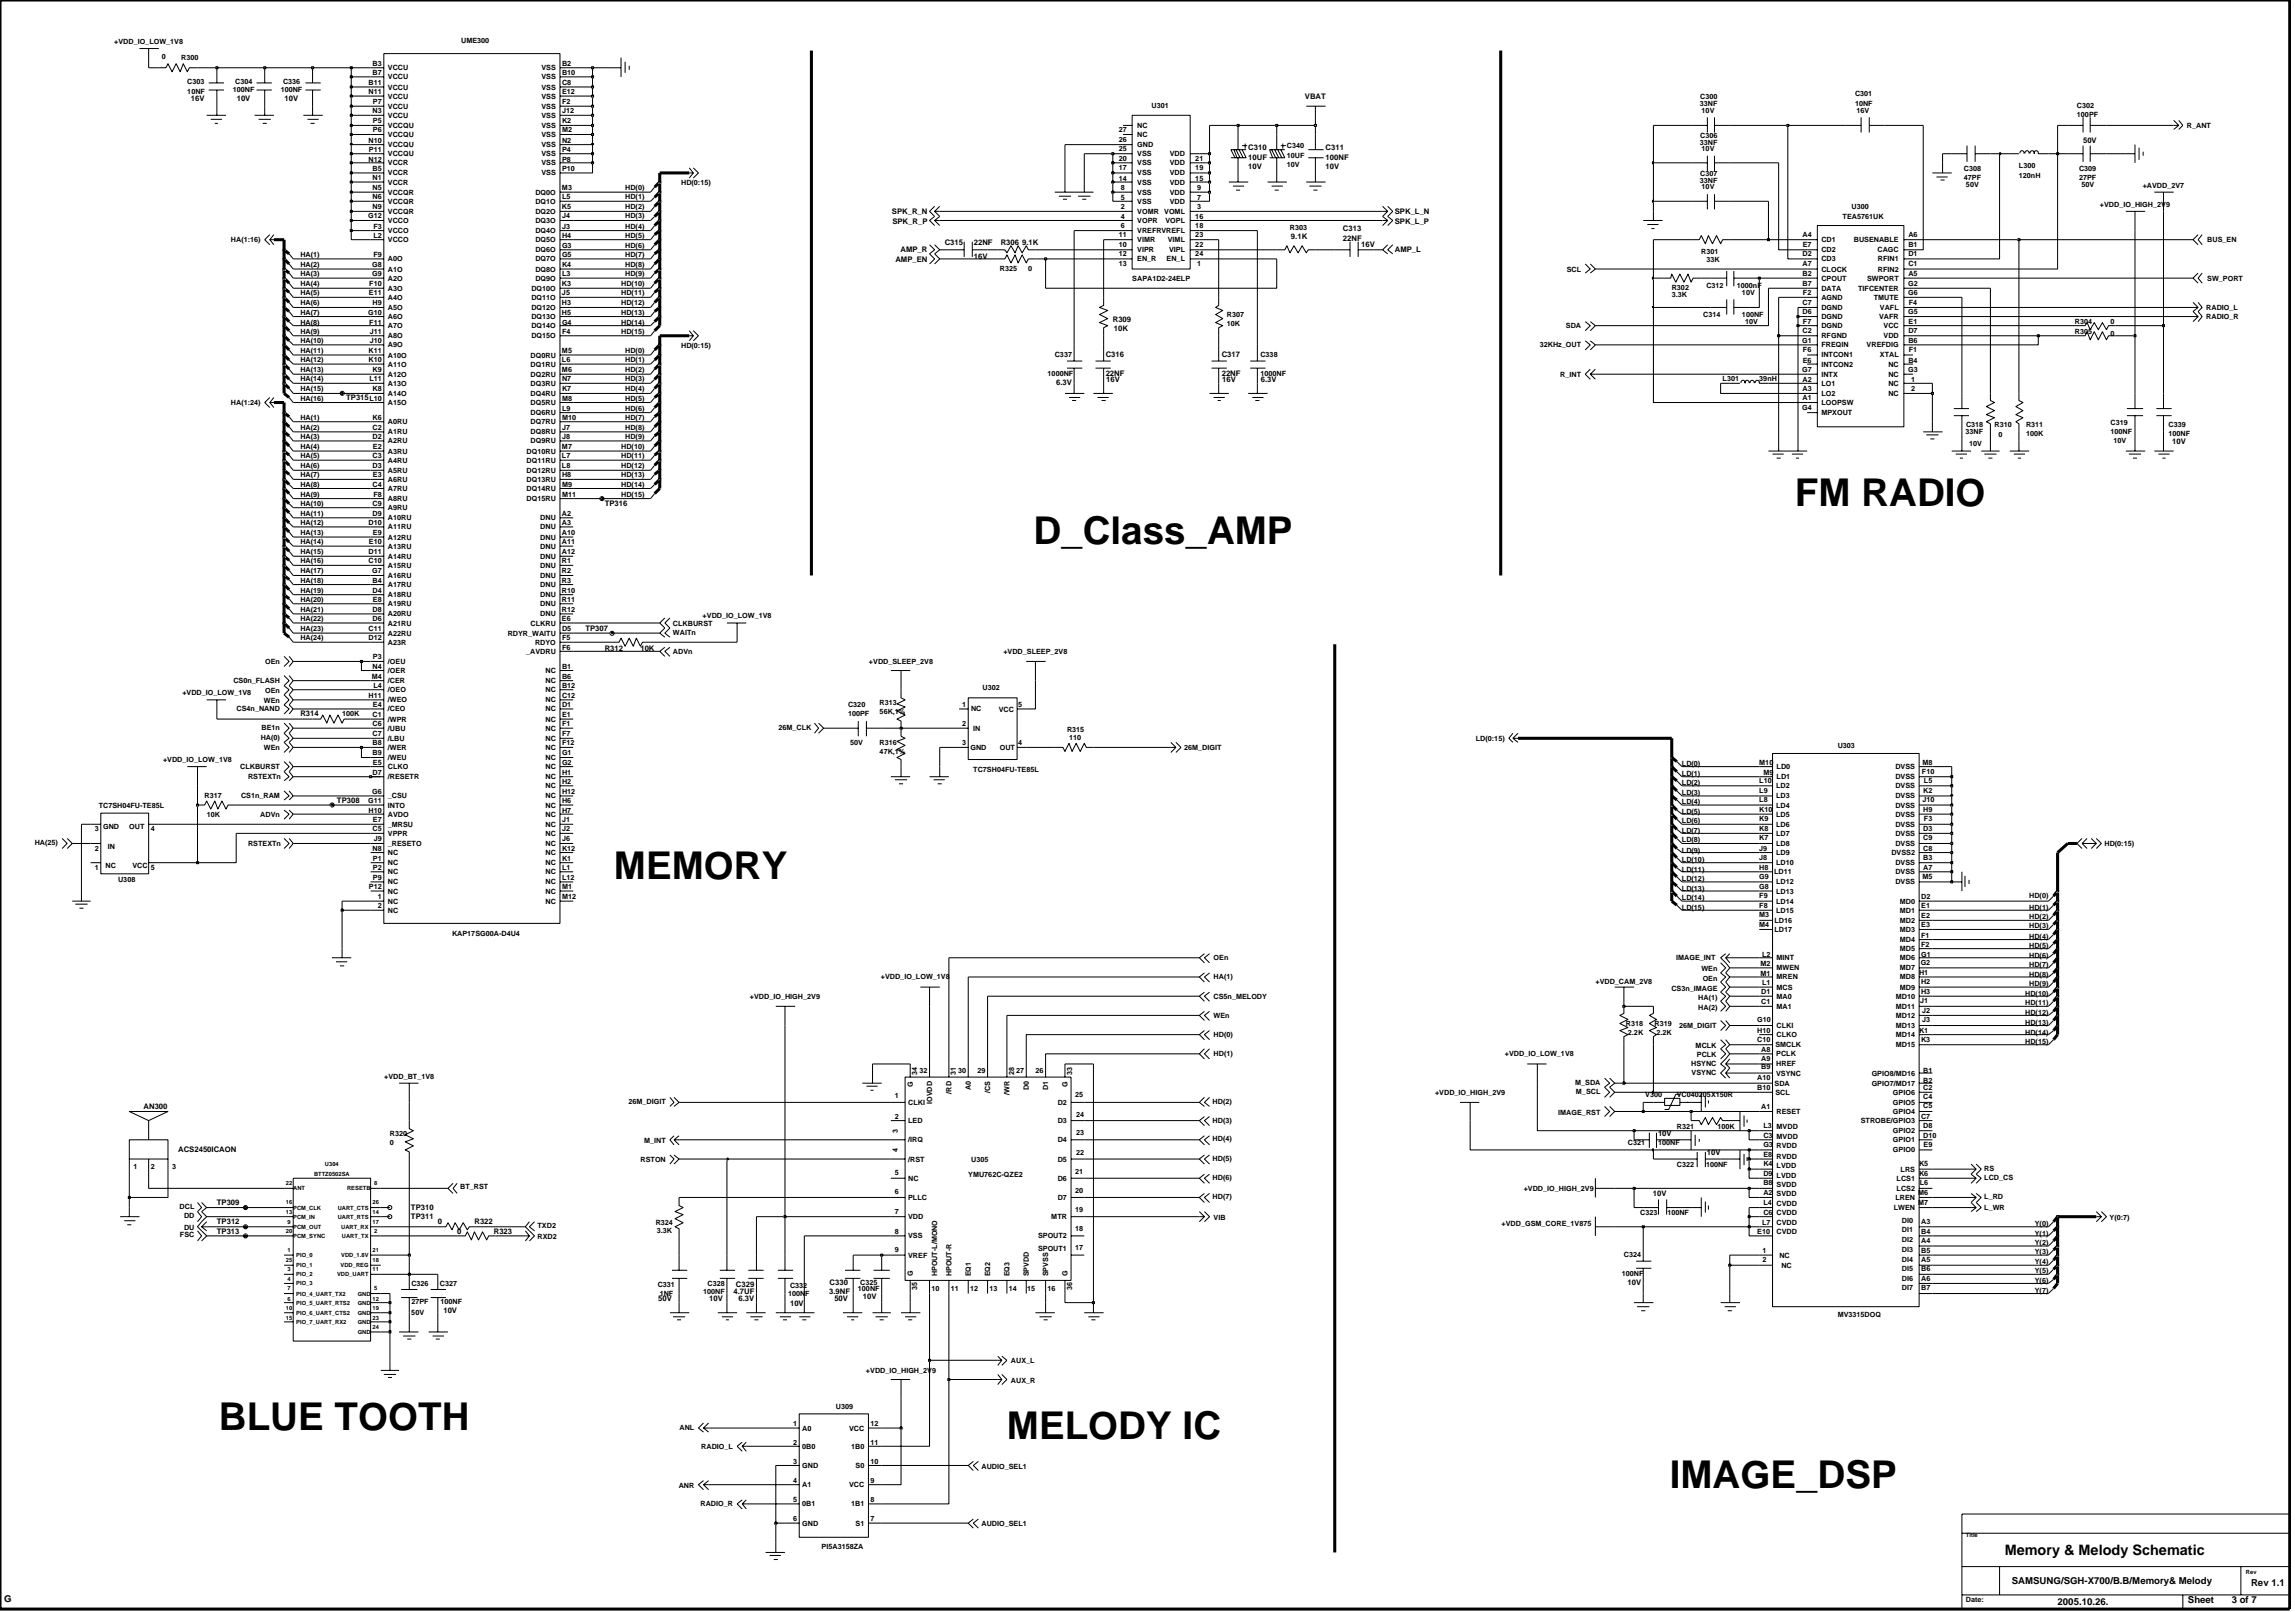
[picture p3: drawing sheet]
<svg xmlns="http://www.w3.org/2000/svg" width="192mm" height="135mm" viewBox="0 0 192 135" stroke-linecap="round" stroke-linejoin="round" font-family="sans-serif">
<defs><g id="words">
<g font-size="3.2">
<text x="86.4" y="45.5">D_Class_AMP</text>
<text x="150.1" y="42.3">FM RADIO</text>
<text x="51.3" y="73.5">MEMORY</text>
<text x="18.3" y="119.6">BLUE TOOTH</text>
<text x="84.2" y="120.3">MELODY IC</text>
<text x="139.6" y="124.4">IMAGE_DSP</text>
</g>
<text font-size="1.2" x="167.6" y="130">Memory &amp; Melody Schematic</text>
<g font-size=".8">
<text x=".3" y="133.9">G</text>
<text x="168.2" y="132.4">SAMSUNG/SGH-X700/B.B/Memory&amp; Melody</text>
<text x="172.1" y="134.2">2005.10.26.</text>
<text x="183" y="134">Sheet</text>
<text x="186.6" y="134">3 of 7</text>
<text x="188.2" y="132.6">Rev 1.1</text>
</g>
<g font-size=".6">
<text x="9.5" y="3.7">+VDD_IO_LOW_1V8</text>
<text x="13.5" y="4.9">0</text>
<text x="15.2" y="5">R300</text>
<text x="31.2" y="5.5">B3</text>
<text x="32.4" y="5.9">VCCU</text>
<text x="38.6" y="3.6">UME300</text>
<text x="45.3" y="5.9">VSS</text>
<text x="47" y="5.5">B2</text>
<text x="15.7" y="7.9">10NF</text>
<text x="15.7" y="7">C303</text>
<text x="16" y="8.5">16V</text>
<text x="19.5" y="7.7">100NF</text>
<text x="19.7" y="7">C304</text>
<text x="19.8" y="8.5">10V</text>
<text x="23.5" y="7.7">100NF</text>
<text x="23.7" y="7">C336</text>
<text x="23.8" y="8.5">10V</text>
<text x="30.8" y="7.1">B11</text>
<text x="30.8" y="7.9">N11</text>
<text x="30.8" y="11.9">N10</text>
<text x="31.2" y="6.3">B7</text>
<text x="31.2" y="9.5">N3</text>
<text x="31.2" y="10.3">P5</text>
<text x="31.2" y="8.7">P7</text>
<text x="31.2" y="11.1">P6</text>
<text x="32.4" y="10.7">VCCQU</text>
<text x="32.4" y="11.5">VCCQU</text>
<text x="32.4" y="6.6">VCCU</text>
<text x="32.4" y="7.5">VCCU</text>
<text x="32.4" y="8.2">VCCU</text>
<text x="32.4" y="9.1">VCCU</text>
<text x="32.4" y="9.8">VCCU</text>
<text x="45.3" y="6.6">VSS</text>
<text x="45.3" y="7.5">VSS</text>
<text x="45.3" y="8.2">VSS</text>
<text x="45.3" y="9.1">VSS</text>
<text x="45.3" y="9.8">VSS</text>
<text x="45.3" y="10.7">VSS</text>
<text x="45.3" y="11.5">VSS</text>
<text x="47" y="11.1">M2</text>
<text x="47" y="11.9">N2</text>
<text x="47" y="6.3">B10</text>
<text x="47" y="7.1">C8</text>
<text x="47" y="7.9">E12</text>
<text x="47" y="8.7">F2</text>
<text x="47" y="9.5">J12</text>
<text x="47" y="10.3">K2</text>
<text x="93.6" y="11">27</text>
<text x="93.6" y="11.9">26</text>
<text x="95.1" y="11.5">NC</text>
<text x="95.1" y="10.7">NC</text>
<text x="96.3" y="9">U301</text>
<text x="109.1" y="8.3">VBAT</text>
<text x="142.1" y="8.9">33NF</text>
<text x="142.2" y="11.5">C306</text>
<text x="142.2" y="8.3">C300</text>
<text x="142.3" y="9.5">10V</text>
<text x="155.1" y="8.9">10NF</text>
<text x="155.1" y="8">C301</text>
<text x="155.2" y="9.5">16V</text>
<text x="173.7" y="9">C302</text>
<text x="173.7" y="9.8">100PF</text>
<text x="174.2" y="11.9">50V</text>
<text x="182.9" y="10.7">R_ANT</text>
<text x="30.8" y="13.5">N12</text>
<text x="30.9" y="12.7">P11</text>
<text x="31.2" y="14.3">B5</text>
<text x="31.2" y="15.1">N1</text>
<text x="31.2" y="15.9">N5</text>
<text x="31.2" y="16.7">N6</text>
<text x="31.2" y="17.5">N9</text>
<text x="32.4" y="12.3">VCCQU</text>
<text x="32.4" y="13.1">VCCQU</text>
<text x="32.4" y="13.8">VCCR</text>
<text x="32.4" y="14.7">VCCR</text>
<text x="32.4" y="15.4">VCCR</text>
<text x="32.4" y="16.3">VCCQR</text>
<text x="32.4" y="17">VCCQR</text>
<text x="32.4" y="17.9">VCCQR</text>
<text x="44.8" y="16.3">DQ0O</text>
<text x="44.8" y="17.9">DQ2O</text>
<text x="44.8" y="17">DQ1O</text>
<text x="45.3" y="12.3">VSS</text>
<text x="45.3" y="13.8">VSS</text>
<text x="45.3" y="14.7">VSS</text>
<text x="45.3" y="13.1">VSS</text>
<text x="47" y="17.5">K5</text>
<text x="47" y="15.9">M3</text>
<text x="47" y="14.3">P10</text>
<text x="47" y="12.7">P4</text>
<text x="47" y="13.5">P8</text>
<text x="47" y="16.7">L5</text>
<text x="52.3" y="15.9">HD(0)</text>
<text x="52.3" y="16.7">HD(1)</text>
<text x="52.3" y="17.5">HD(2)</text>
<text x="57" y="15.5">HD(0:15)</text>
<text x="74.6" y="17.9">SPK_R_N</text>
<text x="93.6" y="13.5">20</text>
<text x="93.6" y="12.6">25</text>
<text x="93.6" y="15.1">14</text>
<text x="93.6" y="14.2">17</text>
<text x="93.7" y="16.7">5</text>
<text x="93.7" y="15.9">8</text>
<text x="93.7" y="17.5">2</text>
<text x="95.1" y="17.9">VOMR</text>
<text x="95.1" y="16.3">VSS</text>
<text x="95.1" y="15.4">VSS</text>
<text x="95.1" y="17">VSS</text>
<text x="95.1" y="13.1">VSS</text>
<text x="95.1" y="12.3">GND</text>
<text x="95.1" y="14.7">VSS</text>
<text x="95.1" y="13.8">VSS</text>
<text x="97.4" y="17.9">VOML</text>
<text x="97.8" y="17">VDD</text>
<text x="97.8" y="16.3">VDD</text>
<text x="97.8" y="15.4">VDD</text>
<text x="97.8" y="13.1">VDD</text>
<text x="97.8" y="14.7">VDD</text>
<text x="97.8" y="13.8">VDD</text>
<text x="100" y="13.5">21</text>
<text x="100" y="15.1">15</text>
<text x="100" y="14.2">19</text>
<text x="100.1" y="17.5">3</text>
<text x="100.1" y="16.7">7</text>
<text x="100.1" y="15.9">9</text>
<text x="104.4" y="12.5">C310</text>
<text x="104.4" y="14.1">10V</text>
<text x="104.4" y="13.4">10UF</text>
<text x="107.6" y="14">10V</text>
<text x="107.6" y="13.2">10UF</text>
<text x="107.6" y="12.3">C340</text>
<text x="110.8" y="14.1">10V</text>
<text x="110.8" y="12.5">C311</text>
<text x="110.8" y="13.4">100NF</text>
<text x="116.6" y="17.9">SPK_L_N</text>
<text x="142.1" y="12.1">33NF</text>
<text x="142.1" y="15.3">33NF</text>
<text x="142.2" y="14.7">C307</text>
<text x="142.3" y="12.6">10V</text>
<text x="142.3" y="15.8">10V</text>
<text x="154.8" y="17.5">U300</text>
<text x="164.2" y="15.1">47PF</text>
<text x="164.2" y="14.3">C308</text>
<text x="164.4" y="15.6">50V</text>
<text x="168.8" y="14">L300</text>
<text x="168.8" y="14.9">120nH</text>
<text x="173.9" y="14.3">C309</text>
<text x="173.9" y="15.1">27PF</text>
<text x="174" y="15.6">50V</text>
<text x="175.6" y="17.3">+VDD_IO_HIGH_2V9</text>
<text x="179.2" y="15.7">+AVDD_2V7</text>
<text x="19.3" y="20.2">HA(1:16)</text>
<text x="25.1" y="23.1">HA(3)</text>
<text x="25.1" y="23.9">HA(4)</text>
<text x="25.1" y="21.5">HA(1)</text>
<text x="25.1" y="22.3">HA(2)</text>
<text x="30.8" y="18.3">G12</text>
<text x="30.9" y="23.9">F10</text>
<text x="31.1" y="23.1">G9</text>
<text x="31.1" y="22.3">G8</text>
<text x="31.2" y="21.5">F9</text>
<text x="31.2" y="19.1">F3</text>
<text x="31.2" y="19.9">L2</text>
<text x="32.4" y="23.5">A2O</text>
<text x="32.4" y="22.7">A1O</text>
<text x="32.4" y="21.9">A0O</text>
<text x="32.4" y="18.6">VCCO</text>
<text x="32.4" y="19.5">VCCO</text>
<text x="32.4" y="20.2">VCCO</text>
<text x="44.8" y="22.7">DQ8O</text>
<text x="44.8" y="19.5">DQ4O</text>
<text x="44.8" y="21.1">DQ6O</text>
<text x="44.8" y="21.9">DQ7O</text>
<text x="44.8" y="23.5">DQ9O</text>
<text x="44.8" y="18.6">DQ3O</text>
<text x="44.8" y="20.2">DQ5O</text>
<text x="47" y="23.9">K3</text>
<text x="47" y="21.5">G5</text>
<text x="47" y="22.3">K4</text>
<text x="47" y="23.1">L3</text>
<text x="47" y="18.3">J4</text>
<text x="47" y="19.1">J3</text>
<text x="47" y="19.9">H4</text>
<text x="47" y="20.7">G3</text>
<text x="51.9" y="23.9">HD(10)</text>
<text x="52.3" y="23.1">HD(9)</text>
<text x="52.3" y="18.3">HD(3)</text>
<text x="52.3" y="19.1">HD(4)</text>
<text x="52.3" y="19.9">HD(5)</text>
<text x="52.3" y="20.7">HD(6)</text>
<text x="52.3" y="21.5">HD(7)</text>
<text x="52.3" y="22.3">HD(8)</text>
<text x="74.6" y="18.7">SPK_R_P</text>
<text x="74.9" y="21.9">AMP_EN</text>
<text x="75.3" y="21.1">AMP_R</text>
<text x="79" y="20.5">C315</text>
<text x="81.4" y="20.5">22NF</text>
<text x="81.4" y="21.6">16V</text>
<text x="83.6" y="22.7">R325</text>
<text x="83.7" y="20.5">R306 9.1K</text>
<text x="86" y="22.7">0</text>
<text x="93.6" y="21.4">12</text>
<text x="93.6" y="22.3">13</text>
<text x="93.6" y="20.7">10</text>
<text x="93.6" y="19.8">11</text>
<text x="93.7" y="18.3">4</text>
<text x="93.7" y="19.1">6</text>
<text x="94.7" y="23.5">SAPA1D2-24ELP</text>
<text x="95.1" y="18.6">VOPR</text>
<text x="95.1" y="21.1">VIPR</text>
<text x="95.1" y="21.9">EN_R</text>
<text x="95.1" y="20.2">VIMR</text>
<text x="95.1" y="19.5">VREFRVREFL</text>
<text x="97.5" y="18.6">VOPL</text>
<text x="97.6" y="21.9">EN_L</text>
<text x="97.7" y="20.2">VIML</text>
<text x="97.8" y="21.1">VIPL</text>
<text x="100" y="20.7">22</text>
<text x="100" y="19.8">23</text>
<text x="100" y="21.4">24</text>
<text x="100" y="18.3">16</text>
<text x="100" y="19.1">18</text>
<text x="100.1" y="22.3">1</text>
<text x="107.9" y="19.2">R303</text>
<text x="108" y="20">9.1K</text>
<text x="112.3" y="20.1">22NF</text>
<text x="112.3" y="19.3">C313</text>
<text x="113.8" y="20.6">16V</text>
<text x="116.6" y="21.1">AMP_L</text>
<text x="116.6" y="18.7">SPK_L_P</text>
<text x="131" y="22.7">SCL</text>
<text x="142.3" y="21.2">R301</text>
<text x="142.7" y="21.9">33K</text>
<text x="150.7" y="21.4">D2</text>
<text x="150.7" y="23">B2</text>
<text x="150.7" y="23.9">B7</text>
<text x="150.7" y="19.8">A4</text>
<text x="150.7" y="22.3">A7</text>
<text x="150.7" y="20.7">E7</text>
<text x="152.3" y="21.9">CD3</text>
<text x="152.3" y="21.1">CD2</text>
<text x="152.3" y="23.5">CPOUT</text>
<text x="152.3" y="20.2">CD1</text>
<text x="152.3" y="22.7">CLOCK</text>
<text x="154.1" y="18.3">TEA5761UK</text>
<text x="155" y="20.2">BUSENABLE</text>
<text x="156.1" y="23.5">SWPORT</text>
<text x="157" y="21.1">CAGC</text>
<text x="157" y="21.9">RFIN1</text>
<text x="157" y="22.7">RFIN2</text>
<text x="159.6" y="23.9">G2</text>
<text x="159.6" y="22.3">C1</text>
<text x="159.6" y="21.4">D1</text>
<text x="159.6" y="23">A5</text>
<text x="159.6" y="19.8">A6</text>
<text x="159.6" y="20.7">B1</text>
<text x="184.6" y="20.2">BUS_EN</text>
<text x="184.6" y="23.5">SW_PORT</text>
<text x="25.1" y="24.7">HA(5)</text>
<text x="25.1" y="25.5">HA(6)</text>
<text x="25.1" y="26.3">HA(7)</text>
<text x="25.1" y="27.1">HA(8)</text>
<text x="25.1" y="27.9">HA(9)</text>
<text x="25.1" y="28.7">HA(10)</text>
<text x="25.1" y="29.5">HA(11)</text>
<text x="30.8" y="26.3">G10</text>
<text x="30.8" y="29.5">K11</text>
<text x="30.9" y="24.7">E11</text>
<text x="30.9" y="27.1">F11</text>
<text x="30.9" y="27.9">J11</text>
<text x="30.9" y="28.7">J10</text>
<text x="31.2" y="25.5">H9</text>
<text x="32.4" y="26.7">A6O</text>
<text x="32.4" y="27.4">A7O</text>
<text x="32.4" y="28.3">A8O</text>
<text x="32.4" y="29">A9O</text>
<text x="32.4" y="24.3">A3O</text>
<text x="32.4" y="25.1">A4O</text>
<text x="32.4" y="25.9">A5O</text>
<text x="32.4" y="29.9">A10O</text>
<text x="44.4" y="29.9">DQ0RU</text>
<text x="44.4" y="24.3">DQ10O</text>
<text x="44.4" y="25.1">DQ11O</text>
<text x="44.4" y="25.9">DQ12O</text>
<text x="44.4" y="26.7">DQ13O</text>
<text x="44.4" y="27.4">DQ14O</text>
<text x="44.4" y="28.3">DQ15O</text>
<text x="47" y="24.7">J5</text>
<text x="47" y="25.5">H3</text>
<text x="47" y="26.3">H5</text>
<text x="47" y="29.5">M5</text>
<text x="47" y="27.1">G4</text>
<text x="47" y="27.9">F4</text>
<text x="51.9" y="24.7">HD(11)</text>
<text x="51.9" y="25.5">HD(12)</text>
<text x="51.9" y="26.3">HD(13)</text>
<text x="51.9" y="27.1">HD(14)</text>
<text x="51.9" y="27.9">HD(15)</text>
<text x="52.3" y="29.5">HD(0)</text>
<text x="57" y="29.1">HD(0:15)</text>
<text x="88.2" y="29.8">C337</text>
<text x="92.5" y="29.8">C316</text>
<text x="93.1" y="26.9">R309</text>
<text x="93.1" y="27.6">10K</text>
<text x="102.2" y="29.8">C317</text>
<text x="102.6" y="27.2">10K</text>
<text x="102.6" y="26.5">R307</text>
<text x="105.4" y="29.8">C338</text>
<text x="128.8" y="29">32KHz_OUT</text>
<text x="130.9" y="27.4">SDA</text>
<text x="139.8" y="24.9">3.3K</text>
<text x="139.8" y="24.3">R302</text>
<text x="142.4" y="26.5">C314</text>
<text x="142.7" y="24.1">C312</text>
<text x="145.2" y="24.1">1000nF</text>
<text x="145.7" y="26.5">100NF</text>
<text x="145.7" y="24.7">10V</text>
<text x="145.9" y="27.1">10V</text>
<text x="150.7" y="28.7">G1</text>
<text x="150.7" y="26.3">D6</text>
<text x="150.7" y="27.9">C2</text>
<text x="150.7" y="25.5">C7</text>
<text x="150.8" y="29.5">F6</text>
<text x="150.8" y="27.1">F7</text>
<text x="150.8" y="24.6">F2</text>
<text x="152.3" y="25.1">AGND</text>
<text x="152.3" y="29.9">INTCON1</text>
<text x="152.3" y="27.4">DGND</text>
<text x="152.3" y="29">FREQIN</text>
<text x="152.3" y="26.7">DGND</text>
<text x="152.3" y="24.3">DATA</text>
<text x="152.3" y="28.3">RFGND</text>
<text x="152.3" y="25.9">DGND</text>
<text x="155.4" y="24.3">TIFCENTER</text>
<text x="156.1" y="29">VREFDIG</text>
<text x="156.7" y="25.1">TMUTE</text>
<text x="157.1" y="26.7">VAFR</text>
<text x="157.2" y="25.9">VAFL</text>
<text x="157.2" y="29.9">XTAL</text>
<text x="157.5" y="28.3">VDD</text>
<text x="157.5" y="27.4">VCC</text>
<text x="159.6" y="24.6">G6</text>
<text x="159.6" y="26.3">G5</text>
<text x="159.6" y="27.9">D7</text>
<text x="159.6" y="28.7">B6</text>
<text x="159.6" y="27.1">E1</text>
<text x="159.6" y="25.5">F4</text>
<text x="159.6" y="29.5">F1</text>
<text x="173.5" y="27.1">R304</text>
<text x="173.5" y="27.9">R305</text>
<text x="176.5" y="27.1">0</text>
<text x="176.5" y="28.1">0</text>
<text x="184.5" y="26.7">RADIO_R</text>
<text x="184.5" y="25.9">RADIO_L</text>
<text x="19.3" y="33.8">HA(1:24)</text>
<text x="25.1" y="30.3">HA(12)</text>
<text x="25.1" y="31.1">HA(13)</text>
<text x="25.1" y="31.9">HA(14)</text>
<text x="25.1" y="32.7">HA(15)</text>
<text x="25.1" y="33.5">HA(16)</text>
<text x="25.1" y="35.9">HA(2)</text>
<text x="25.1" y="35.1">HA(1)</text>
<text x="28.9" y="33.5">TP315L10</text>
<text x="30.8" y="30.3">K10</text>
<text x="30.9" y="31.9">L11</text>
<text x="31.2" y="35.9">C2</text>
<text x="31.2" y="32.7">K8</text>
<text x="31.2" y="35.1">K6</text>
<text x="31.2" y="31.1">K9</text>
<text x="32.4" y="32.3">A13O</text>
<text x="32.4" y="33.1">A14O</text>
<text x="32.4" y="33.9">A15O</text>
<text x="32.4" y="35.5">A0RU</text>
<text x="32.4" y="30.6">A11O</text>
<text x="32.4" y="31.5">A12O</text>
<text x="44.4" y="30.6">DQ1RU</text>
<text x="44.4" y="34.7">DQ6RU</text>
<text x="44.4" y="35.5">DQ7RU</text>
<text x="44.4" y="31.5">DQ2RU</text>
<text x="44.4" y="32.3">DQ3RU</text>
<text x="44.4" y="33.1">DQ4RU</text>
<text x="44.4" y="33.9">DQ5RU</text>
<text x="47" y="30.3">L6</text>
<text x="47" y="31.1">M6</text>
<text x="47" y="35.1">M10</text>
<text x="47" y="35.9">J7</text>
<text x="47" y="31.9">N7</text>
<text x="47" y="32.7">K7</text>
<text x="47" y="33.5">M8</text>
<text x="47" y="34.3">L9</text>
<text x="52.3" y="30.3">HD(1)</text>
<text x="52.3" y="31.1">HD(2)</text>
<text x="52.3" y="31.9">HD(3)</text>
<text x="52.3" y="32.7">HD(4)</text>
<text x="52.3" y="33.5">HD(5)</text>
<text x="52.3" y="34.3">HD(6)</text>
<text x="52.3" y="35.1">HD(7)</text>
<text x="52.3" y="35.9">HD(8)</text>
<text x="87.6" y="31.5">1000NF</text>
<text x="88.3" y="32.2">6.3V</text>
<text x="92.5" y="31.5">22NF</text>
<text x="92.5" y="31.9">16V</text>
<text x="102.2" y="31.5">22NF</text>
<text x="102.2" y="31.9">16V</text>
<text x="105.4" y="31.5">1000NF</text>
<text x="105.4" y="31.9">6.3V</text>
<text x="130.5" y="31.5">R_INT</text>
<text x="144.1" y="31.9">L301</text>
<text x="147.1" y="31.9">39nH</text>
<text x="150.7" y="31.1">G7</text>
<text x="150.7" y="34.3">G4</text>
<text x="150.7" y="33.4">A1</text>
<text x="150.7" y="31.9">A2</text>
<text x="150.7" y="32.7">A3</text>
<text x="150.7" y="30.3">E6</text>
<text x="152.3" y="31.5">INTX</text>
<text x="152.3" y="34.7">MPXOUT</text>
<text x="152.3" y="30.6">INTCON2</text>
<text x="152.3" y="33.9">LOOPSW</text>
<text x="152.3" y="32.3">LO1</text>
<text x="152.3" y="33.1">LO2</text>
<text x="157.9" y="31.5">NC</text>
<text x="157.9" y="30.6">NC</text>
<text x="157.9" y="33.1">NC</text>
<text x="157.9" y="32.3">NC</text>
<text x="159.6" y="31.1">G3</text>
<text x="159.6" y="30.3">B4</text>
<text x="159.8" y="31.9">1</text>
<text x="159.8" y="32.7">2</text>
<text x="164.4" y="35.7">C318</text>
<text x="166.8" y="35.7">R310</text>
<text x="169.4" y="35.7">R311</text>
<text x="176.5" y="35.5">C319</text>
<text x="181.3" y="35.7">C339</text>
<text x="25.1" y="36.7">HA(3)</text>
<text x="25.1" y="37.5">HA(4)</text>
<text x="25.1" y="38.3">HA(5)</text>
<text x="25.1" y="39.1">HA(6)</text>
<text x="25.1" y="39.9">HA(7)</text>
<text x="25.1" y="40.8">HA(8)</text>
<text x="25.1" y="41.5">HA(9)</text>
<text x="31.2" y="40.8">C4</text>
<text x="31.2" y="36.7">D2</text>
<text x="31.2" y="38.3">C3</text>
<text x="31.2" y="39.1">D3</text>
<text x="31.2" y="39.9">E3</text>
<text x="31.2" y="37.5">E2</text>
<text x="31.2" y="41.5">F8</text>
<text x="32.4" y="39.5">A5RU</text>
<text x="32.4" y="40.3">A6RU</text>
<text x="32.4" y="41">A7RU</text>
<text x="32.4" y="41.9">A8RU</text>
<text x="32.4" y="37.1">A2RU</text>
<text x="32.4" y="37.9">A3RU</text>
<text x="32.4" y="38.7">A4RU</text>
<text x="32.4" y="36.3">A1RU</text>
<text x="44" y="37.9">DQ10RU</text>
<text x="44" y="38.7">DQ11RU</text>
<text x="44" y="39.5">DQ12RU</text>
<text x="44" y="40.3">DQ13RU</text>
<text x="44" y="41">DQ14RU</text>
<text x="44" y="41.9">DQ15RU</text>
<text x="44.4" y="36.3">DQ8RU</text>
<text x="44.4" y="37.1">DQ9RU</text>
<text x="47" y="37.5">M7</text>
<text x="47" y="38.3">L7</text>
<text x="47" y="39.1">L8</text>
<text x="47" y="36.7">J8</text>
<text x="47" y="39.9">H8</text>
<text x="47" y="40.8">M9</text>
<text x="47" y="41.5">M11</text>
<text x="51.9" y="37.5">HD(10)</text>
<text x="51.9" y="38.3">HD(11)</text>
<text x="51.9" y="39.1">HD(12)</text>
<text x="51.9" y="39.9">HD(13)</text>
<text x="51.9" y="40.8">HD(14)</text>
<text x="51.9" y="41.5">HD(15)</text>
<text x="52.3" y="36.7">HD(9)</text>
<text x="164.4" y="36.3">33NF</text>
<text x="164.7" y="37.3">10V</text>
<text x="167.1" y="36.5">0</text>
<text x="169.4" y="36.4">100K</text>
<text x="176.5" y="36.3">100NF</text>
<text x="176.7" y="37">10V</text>
<text x="181.3" y="36.4">100NF</text>
<text x="181.6" y="37.1">10V</text>
<text x="25.1" y="42.3">HA(10)</text>
<text x="25.1" y="43.1">HA(11)</text>
<text x="25.1" y="43.9">HA(12)</text>
<text x="25.1" y="44.7">HA(13)</text>
<text x="25.1" y="45.5">HA(14)</text>
<text x="25.1" y="46.3">HA(15)</text>
<text x="25.1" y="47.1">HA(16)</text>
<text x="25.1" y="47.9">HA(17)</text>
<text x="30.8" y="46.3">D11</text>
<text x="30.8" y="47.1">C10</text>
<text x="30.8" y="43.9">D10</text>
<text x="30.9" y="45.5">E10</text>
<text x="31.1" y="47.9">G7</text>
<text x="31.2" y="42.3">C9</text>
<text x="31.2" y="43.1">D9</text>
<text x="31.2" y="44.7">E9</text>
<text x="32.4" y="42.7">A9RU</text>
<text x="32.4" y="45.9">A13RU</text>
<text x="32.4" y="46.7">A14RU</text>
<text x="32.4" y="47.5">A15RU</text>
<text x="32.4" y="43.5">A10RU</text>
<text x="32.4" y="44.3">A11RU</text>
<text x="32.4" y="45.1">A12RU</text>
<text x="45.2" y="43.5">DNU</text>
<text x="45.2" y="44.3">DNU</text>
<text x="45.2" y="45.1">DNU</text>
<text x="45.2" y="45.9">DNU</text>
<text x="45.2" y="46.7">DNU</text>
<text x="45.2" y="47.5">DNU</text>
<text x="47" y="43.1">A2</text>
<text x="47" y="43.9">A3</text>
<text x="47" y="44.7">A10</text>
<text x="47" y="45.5">A11</text>
<text x="47" y="46.3">A12</text>
<text x="47" y="47.1">R1</text>
<text x="47" y="47.9">R2</text>
<text x="50.6" y="42.3">TP316</text>
<text x="25.1" y="53.5">HA(24)</text>
<text x="25.1" y="48.7">HA(18)</text>
<text x="25.1" y="49.5">HA(19)</text>
<text x="25.1" y="50.3">HA(20)</text>
<text x="25.1" y="51.2">HA(21)</text>
<text x="25.1" y="51.9">HA(22)</text>
<text x="25.1" y="52.8">HA(23)</text>
<text x="30.8" y="52.8">C11</text>
<text x="30.8" y="53.5">D12</text>
<text x="31.2" y="49.5">D4</text>
<text x="31.2" y="51.2">D8</text>
<text x="31.2" y="51.9">D6</text>
<text x="31.2" y="48.7">B4</text>
<text x="31.2" y="50.3">E8</text>
<text x="32.4" y="53.9">A23R</text>
<text x="32.4" y="49.1">A17RU</text>
<text x="32.4" y="49.9">A18RU</text>
<text x="32.4" y="50.7">A19RU</text>
<text x="32.4" y="51.5">A20RU</text>
<text x="32.4" y="52.3">A21RU</text>
<text x="32.4" y="53.1">A22RU</text>
<text x="32.4" y="48.3">A16RU</text>
<text x="42.5" y="53.1">RDYR_WAITU</text>
<text x="44.4" y="52.3">CLKRU</text>
<text x="44.7" y="53.9">RDYO</text>
<text x="45.2" y="50.7">DNU</text>
<text x="45.2" y="51.5">DNU</text>
<text x="45.2" y="48.3">DNU</text>
<text x="45.2" y="49.1">DNU</text>
<text x="45.2" y="49.9">DNU</text>
<text x="47" y="51.9">E6</text>
<text x="47" y="50.3">R11</text>
<text x="47" y="51.2">R12</text>
<text x="47" y="48.7">R3</text>
<text x="47" y="49.5">R10</text>
<text x="47" y="53.5">F5</text>
<text x="47" y="52.8">D5</text>
<text x="49" y="52.7">TP307</text>
<text x="56.3" y="52.3">CLKBURST</text>
<text x="56.3" y="53.1">WAITn</text>
<text x="58.8" y="51.7">+VDD_IO_LOW_1V8</text>
<text x="15.3" y="58.1">+VDD_IO_LOW_1V8</text>
<text x="19.5" y="57.1">CS0n_FLASH</text>
<text x="19.8" y="59.4">CS4n_NAND</text>
<text x="22.1" y="58.8">WEn</text>
<text x="22.2" y="55.5">OEn</text>
<text x="22.2" y="57.9">OEn</text>
<text x="25.1" y="59.9">R314</text>
<text x="28.6" y="59.9">100K</text>
<text x="30.8" y="58.3">H11</text>
<text x="31.1" y="56.7">M4</text>
<text x="31.2" y="59.9">C1</text>
<text x="31.2" y="55.9">N4</text>
<text x="31.2" y="55.1">P3</text>
<text x="31.2" y="59.1">E4</text>
<text x="31.2" y="57.5">L4</text>
<text x="32.4" y="57.9">/OEO</text>
<text x="32.4" y="56.3">/OER</text>
<text x="32.4" y="55.5">/OEU</text>
<text x="32.4" y="58.7">/WEO</text>
<text x="32.4" y="59.5">/CEO</text>
<text x="32.4" y="57.1">/CER</text>
<text x="44" y="54.7">_AVDRU</text>
<text x="45.6" y="58.7">NC</text>
<text x="45.6" y="59.5">NC</text>
<text x="45.6" y="57.9">NC</text>
<text x="45.6" y="57.1">NC</text>
<text x="45.6" y="56.3">NC</text>
<text x="47" y="54.4">F6</text>
<text x="47" y="58.3">C12</text>
<text x="47" y="59.1">D1</text>
<text x="47" y="59.9">E1</text>
<text x="47" y="57.5">B12</text>
<text x="47" y="56.7">B6</text>
<text x="47" y="55.9">B1</text>
<text x="50.6" y="54.4">R312</text>
<text x="53.6" y="54.4">10K</text>
<text x="56.3" y="54.7">ADVn</text>
<text x="70.9" y="59.1">C320</text>
<text x="70.9" y="59.9">100PF</text>
<text x="72.7" y="55.5">+VDD_SLEEP_2V8</text>
<text x="73.6" y="58.9">R313</text>
<text x="73.6" y="59.7">56K,1%</text>
<text x="80.5" y="59.1">1</text>
<text x="81.2" y="59.4">NC</text>
<text x="82.2" y="57.7">U302</text>
<text x="83.5" y="59.5">VCC</text>
<text x="83.9" y="54.7">+VDD_SLEEP_2V8</text>
<text x="85.1" y="59.1">5</text>
<text x="13.6" y="63.7">+VDD_IO_LOW_1V8</text>
<text x="20.1" y="64.3">CLKBURST</text>
<text x="20.7" y="65.1">RSTEXTn</text>
<text x="21.8" y="61.9">HA(0)</text>
<text x="21.9" y="61">BE1n</text>
<text x="22.1" y="62.7">WEn</text>
<text x="31.2" y="63.2">B9</text>
<text x="31.2" y="61.6">C7</text>
<text x="31.2" y="64.8">D7</text>
<text x="31.2" y="60.7">C6</text>
<text x="31.2" y="62.3">B8</text>
<text x="31.2" y="63.9">E5</text>
<text x="32.4" y="60.3">/WPR</text>
<text x="32.4" y="64.3">CLKO</text>
<text x="32.4" y="65.1">/RESETR</text>
<text x="32.4" y="61.1">/UBU</text>
<text x="32.4" y="62.7">/WER</text>
<text x="32.4" y="63.5">/WEU</text>
<text x="32.4" y="61.9">/LBU</text>
<text x="45.6" y="60.3">NC</text>
<text x="45.6" y="61.1">NC</text>
<text x="45.6" y="61.9">NC</text>
<text x="45.6" y="62.7">NC</text>
<text x="45.6" y="63.5">NC</text>
<text x="45.6" y="64.3">NC</text>
<text x="45.6" y="65.1">NC</text>
<text x="45.6" y="65.9">NC</text>
<text x="47" y="60.7">F1</text>
<text x="47" y="61.6">F7</text>
<text x="47" y="62.3">F12</text>
<text x="47" y="63.2">G1</text>
<text x="47" y="63.9">G2</text>
<text x="47" y="64.8">H1</text>
<text x="47" y="65.5">H2</text>
<text x="65.1" y="61">26M_CLK</text>
<text x="71.1" y="62.3">50V</text>
<text x="73.6" y="63.1">47K,1%</text>
<text x="73.6" y="62.3">R316</text>
<text x="80.5" y="62.3">3</text>
<text x="80.5" y="60.7">2</text>
<text x="81.2" y="62.7">GND</text>
<text x="81.4" y="61.1">IN</text>
<text x="81.4" y="64.5">TC7SH04FU-TE85L</text>
<text x="83.6" y="62.7">OUT</text>
<text x="85.1" y="62.3">4</text>
<text x="89.2" y="61.2">R315</text>
<text x="89.4" y="61.9">110</text>
<text x="99" y="62.7">26M_DIGIT</text>
<text x="123.4" y="62">LD(0:15)</text>
<text x="140.6" y="65.6">LD(2)</text>
<text x="140.6" y="64">LD(0)</text>
<text x="140.6" y="64.8">LD(1)</text>
<text x="147.1" y="65.4">L10</text>
<text x="147.1" y="63.9">M10</text>
<text x="147.5" y="64.8">M9</text>
<text x="148.5" y="65.9">LD2</text>
<text x="148.6" y="64.3">LD0</text>
<text x="148.6" y="65.1">LD1</text>
<text x="153.7" y="62.5">U303</text>
<text x="158.5" y="65.1">DVSS</text>
<text x="158.5" y="65.9">DVSS</text>
<text x="158.5" y="64.3">DVSS</text>
<text x="160.7" y="64.7">F10</text>
<text x="160.7" y="63.9">M8</text>
<text x="160.9" y="65.4">L5</text>
<text x="2.9" y="70.7">HA(25)</text>
<text x="7.9" y="69.5">3</text>
<text x="7.9" y="71.1">2</text>
<text x="8.3" y="67.6">TC7SH04FU-TE85L</text>
<text x="8.6" y="69.3">GND</text>
<text x="9" y="70.9">IN</text>
<text x="10.8" y="69.3">OUT</text>
<text x="12.6" y="69.5">4</text>
<text x="17.1" y="66.7">R317</text>
<text x="17.3" y="68.3">10K</text>
<text x="20.2" y="66.7">CS1n_RAM</text>
<text x="20.7" y="70.7">RSTEXTn</text>
<text x="21.8" y="68.3">ADVn</text>
<text x="28.2" y="67.1">TP308</text>
<text x="30.8" y="67.1">G11</text>
<text x="30.8" y="68">H10</text>
<text x="31.1" y="66.4">G6</text>
<text x="31.2" y="69.5">C5</text>
<text x="31.2" y="71.1">N8</text>
<text x="31.2" y="68.7">E7</text>
<text x="31.2" y="72">P1</text>
<text x="31.3" y="70.3">J9</text>
<text x="32.4" y="68.3">AVDO</text>
<text x="32.4" y="66.8">_CSU</text>
<text x="32.4" y="69.1">_MRSU</text>
<text x="32.4" y="70.7">_RESETO</text>
<text x="32.4" y="69.9">VPPR</text>
<text x="32.4" y="67.5">INTO</text>
<text x="32.4" y="71.5">NC</text>
<text x="45.6" y="67.5">NC</text>
<text x="45.6" y="68.3">NC</text>
<text x="45.6" y="69.1">NC</text>
<text x="45.6" y="69.9">NC</text>
<text x="45.6" y="70.7">NC</text>
<text x="45.6" y="71.5">NC</text>
<text x="45.6" y="66.8">NC</text>
<text x="47" y="68">H7</text>
<text x="47" y="68.7">J1</text>
<text x="47" y="69.5">J2</text>
<text x="47" y="70.3">J6</text>
<text x="47" y="71.1">K12</text>
<text x="47" y="72">K1</text>
<text x="47" y="66.4">H12</text>
<text x="47" y="67.1">H6</text>
<text x="140.6" y="66.5">LD(3)</text>
<text x="140.6" y="67.2">LD(4)</text>
<text x="140.6" y="68.1">LD(5)</text>
<text x="140.6" y="68.8">LD(6)</text>
<text x="140.6" y="69.7">LD(7)</text>
<text x="140.6" y="70.4">LD(8)</text>
<text x="140.6" y="71.3">LD(9)</text>
<text x="147.1" y="67.9">K10</text>
<text x="147.1" y="68.7">K9</text>
<text x="147.1" y="69.5">K8</text>
<text x="147.1" y="70.3">K7</text>
<text x="147.1" y="71.1">J9</text>
<text x="147.1" y="66.3">L9</text>
<text x="147.1" y="67">L8</text>
<text x="147.1" y="71.9">J8</text>
<text x="148.5" y="68.3">LD5</text>
<text x="148.5" y="69.1">LD6</text>
<text x="148.5" y="69.9">LD7</text>
<text x="148.5" y="70.7">LD8</text>
<text x="148.5" y="71.5">LD9</text>
<text x="148.5" y="66.8">LD3</text>
<text x="148.5" y="67.5">LD4</text>
<text x="158.2" y="71.5">DVSS2</text>
<text x="158.5" y="70.7">DVSS</text>
<text x="158.5" y="69.9">DVSS</text>
<text x="158.5" y="69.1">DVSS</text>
<text x="158.5" y="68.3">DVSS</text>
<text x="158.5" y="67.5">DVSS</text>
<text x="158.5" y="66.8">DVSS</text>
<text x="160.8" y="67">J10</text>
<text x="160.8" y="70.3">C9</text>
<text x="160.8" y="69.5">D3</text>
<text x="160.8" y="67.9">H9</text>
<text x="160.8" y="66.3">K2</text>
<text x="160.8" y="71.1">C8</text>
<text x="160.8" y="71.9">B3</text>
<text x="160.9" y="68.7">F3</text>
<text x="176" y="70.7">HD(0:15)</text>
<text x="7.9" y="72.7">1</text>
<text x="8.8" y="72.5">NC</text>
<text x="9.9" y="73.7">U308</text>
<text x="11.1" y="72.5">VCC</text>
<text x="12.6" y="72.7">5</text>
<text x="30.9" y="74.3">P12</text>
<text x="31.2" y="72.7">P2</text>
<text x="31.2" y="73.6">P9</text>
<text x="31.6" y="75.9">2</text>
<text x="31.6" y="75.2">1</text>
<text x="32.4" y="73.9">NC</text>
<text x="32.4" y="74.7">NC</text>
<text x="32.4" y="75.5">NC</text>
<text x="32.4" y="76.3">NC</text>
<text x="32.4" y="72.3">NC</text>
<text x="32.4" y="73.1">NC</text>
<text x="45.6" y="73.9">NC</text>
<text x="45.6" y="74.7">NC</text>
<text x="45.6" y="75.5">NC</text>
<text x="45.6" y="72.3">NC</text>
<text x="45.6" y="73.1">NC</text>
<text x="47" y="72.7">L1</text>
<text x="47" y="73.6">L12</text>
<text x="47" y="74.3">M1</text>
<text x="47" y="75.2">M12</text>
<text x="140.6" y="75.2">LD(14)</text>
<text x="140.6" y="76.1">LD(15)</text>
<text x="140.6" y="72">LD(10)</text>
<text x="140.6" y="72.9">LD(11)</text>
<text x="140.6" y="73.6">LD(12)</text>
<text x="140.6" y="74.5">LD(13)</text>
<text x="147.1" y="74.3">G8</text>
<text x="147.1" y="75.1">F9</text>
<text x="147.1" y="75.9">F8</text>
<text x="147.1" y="76.7">M3</text>
<text x="147.1" y="77.5">M4</text>
<text x="147.1" y="72.7">H8</text>
<text x="147.1" y="73.5">G9</text>
<text x="148.4" y="73.1">LD11</text>
<text x="148.4" y="77.1">LD16</text>
<text x="148.4" y="77.9">LD17</text>
<text x="148.5" y="74.7">LD13</text>
<text x="148.5" y="75.5">LD14</text>
<text x="148.5" y="76.3">LD15</text>
<text x="148.5" y="72.3">LD10</text>
<text x="148.5" y="73.9">LD12</text>
<text x="158.5" y="72.3">DVSS</text>
<text x="158.5" y="73.1">DVSS</text>
<text x="158.5" y="73.9">DVSS</text>
<text x="158.9" y="75.5">MD0</text>
<text x="158.9" y="76.3">MD1</text>
<text x="158.9" y="77.2">MD2</text>
<text x="158.9" y="77.9">MD3</text>
<text x="160.7" y="75.2">D2</text>
<text x="160.7" y="75.9">E1</text>
<text x="160.7" y="76.8">E2</text>
<text x="160.7" y="77.5">E3</text>
<text x="160.7" y="73.5">M5</text>
<text x="160.8" y="72.7">A7</text>
<text x="169.7" y="76.9">HD(2)</text>
<text x="169.7" y="77.6">HD(3)</text>
<text x="169.7" y="75.1">HD(0)</text>
<text x="169.7" y="76.1">HD(1)</text>
<text x="37.8" y="78.2">KAP17SG00A-D4U4</text>
<text x="62.7" y="83.5">+VDD_IO_HIGH_2V9</text>
<text x="73.7" y="81.9">+VDD_IO_LOW_1V8</text>
<text x="101.5" y="80.3">OEn</text>
<text x="101.5" y="83.5">CS5n_MELODY</text>
<text x="101.5" y="81.9">HA(1)</text>
<text x="133.4" y="82.2">+VDD_CAM_2V8</text>
<text x="139.8" y="82.8">CS3n_IMAGE</text>
<text x="140.2" y="80.3">IMAGE_INT</text>
<text x="142" y="83.6">HA(1)</text>
<text x="142.3" y="81.2">WEn</text>
<text x="142.4" y="82">OEn</text>
<text x="147.2" y="80.7">M2</text>
<text x="147.2" y="81.6">M1</text>
<text x="147.3" y="83.1">D1</text>
<text x="147.3" y="84">C1</text>
<text x="147.3" y="82.4">L1</text>
<text x="147.3" y="80">L2</text>
<text x="148.6" y="83.5">MA0</text>
<text x="148.6" y="82.7">MCS</text>
<text x="148.6" y="81.1">MWEN</text>
<text x="148.6" y="80.3">MINT</text>
<text x="148.6" y="81.9">MREN</text>
<text x="158.5" y="83.5">MD10</text>
<text x="158.9" y="79.5">MD5</text>
<text x="158.9" y="80.3">MD6</text>
<text x="158.9" y="81.1">MD7</text>
<text x="158.9" y="81.9">MD8</text>
<text x="158.9" y="82.7">MD9</text>
<text x="158.9" y="78.8">MD4</text>
<text x="160.5" y="81.5">H1</text>
<text x="160.6" y="83.9">J1</text>
<text x="160.6" y="80.7">G2</text>
<text x="160.6" y="82.3">H2</text>
<text x="160.6" y="83.1">H3</text>
<text x="160.7" y="79.1">F2</text>
<text x="160.7" y="80">G1</text>
<text x="160.7" y="78.4">F1</text>
<text x="169.3" y="83.3">HD(10)</text>
<text x="169.7" y="78.5">HD(4)</text>
<text x="169.7" y="79.2">HD(5)</text>
<text x="169.7" y="80.1">HD(6)</text>
<text x="169.7" y="80.8">HD(7)</text>
<text x="169.7" y="81.7">HD(8)</text>
<text x="169.7" y="82.4">HD(9)</text>
<text x="76.7" y="89.9" transform="rotate(-90 76.7 89.9)">34</text>
<text x="76.9" y="89.7">32</text>
<text x="79.9" y="89.9" transform="rotate(-90 79.9 89.9)">31</text>
<text x="80.1" y="89.7">30</text>
<text x="81.7" y="89.7">29</text>
<text x="84.8" y="89.9" transform="rotate(-90 84.8 89.9)">28</text>
<text x="85" y="89.7">27</text>
<text x="86.6" y="89.7">26</text>
<text x="89.6" y="89.9" transform="rotate(-90 89.6 89.9)">33</text>
<text x="101.5" y="86.7">HD(0)</text>
<text x="101.5" y="88.3">HD(1)</text>
<text x="101.5" y="85.1">WEn</text>
<text x="125.8" y="88.3">+VDD_IO_LOW_1V8</text>
<text x="136" y="85.7">R318</text>
<text x="136.1" y="86.5">2.2K</text>
<text x="138.3" y="85.7">R319</text>
<text x="138.5" y="86.5">2.2K</text>
<text x="140.4" y="85.9">26M_DIGIT</text>
<text x="141.4" y="89.1">HSYNC</text>
<text x="141.5" y="89.9">VSYNC</text>
<text x="141.8" y="87.6">MCLK</text>
<text x="141.9" y="88.4">PCLK</text>
<text x="142" y="84.4">HA(2)</text>
<text x="146.9" y="87.1">C10</text>
<text x="146.9" y="85.5">G10</text>
<text x="146.9" y="86.3">H10</text>
<text x="147.3" y="89.4">B9</text>
<text x="147.3" y="87.9">A8</text>
<text x="147.3" y="88.7">A9</text>
<text x="148.5" y="87.5">SMCLK</text>
<text x="148.5" y="89.9">VSYNC</text>
<text x="148.5" y="89.2">HREF</text>
<text x="148.5" y="88.3">PCLK</text>
<text x="148.6" y="84.3">MA1</text>
<text x="148.6" y="85.9">CLKI</text>
<text x="148.6" y="86.7">CLKO</text>
<text x="156.5" y="89.9">GPIO8/MD16</text>
<text x="158.5" y="84.3">MD11</text>
<text x="158.5" y="85.1">MD12</text>
<text x="158.5" y="85.9">MD13</text>
<text x="158.5" y="86.7">MD14</text>
<text x="158.5" y="87.5">MD15</text>
<text x="160.5" y="86.3">K1</text>
<text x="160.6" y="87.1">K3</text>
<text x="160.7" y="84.7">J2</text>
<text x="160.7" y="85.5">J3</text>
<text x="160.8" y="89.7">B1</text>
<text x="169.3" y="87.3">HD(15)</text>
<text x="169.3" y="84">HD(11)</text>
<text x="169.3" y="84.9">HD(12)</text>
<text x="169.3" y="85.6">HD(13)</text>
<text x="169.3" y="86.5">HD(14)</text>
<text x="12" y="92.7">AN300</text>
<text x="32.1" y="90.2">+VDD_BT_1V8</text>
<text x="32.6" y="94.9">R320</text>
<text x="32.6" y="95.7">0</text>
<text x="52.6" y="92.3">26M_DIGIT</text>
<text x="53.9" y="95.5">M_INT</text>
<text x="74.8" y="91.8">1</text>
<text x="74.8" y="93.5">2</text>
<text x="75.1" y="94.7" transform="rotate(-90 75.1 94.7)">3</text>
<text x="75.9" y="92.4">CLKI</text>
<text x="75.9" y="95.5">/IRQ</text>
<text x="75.9" y="93.9">LED</text>
<text x="76.3" y="90.9" transform="rotate(-90 76.3 90.9)">G</text>
<text x="77.9" y="92.3" transform="rotate(-90 77.9 92.3)">IOVDD</text>
<text x="79.6" y="91.4" transform="rotate(-90 79.6 91.4)">/RD</text>
<text x="81.2" y="91.2" transform="rotate(-90 81.2 91.2)">A0</text>
<text x="82.8" y="91.4" transform="rotate(-90 82.8 91.4)">/CS</text>
<text x="84.4" y="91.6" transform="rotate(-90 84.4 91.6)">/WR</text>
<text x="86" y="91.2" transform="rotate(-90 86 91.2)">D0</text>
<text x="87.6" y="91.2" transform="rotate(-90 87.6 91.2)">D1</text>
<text x="88.4" y="92.4">D2</text>
<text x="88.4" y="93.9">D3</text>
<text x="88.4" y="95.5">D4</text>
<text x="89.3" y="90.8" transform="rotate(-90 89.3 90.8)">G</text>
<text x="89.9" y="91.7">25</text>
<text x="90" y="93.3">24</text>
<text x="90" y="94.9">23</text>
<text x="101.4" y="92.3">HD(2)</text>
<text x="101.4" y="93.9">HD(3)</text>
<text x="101.4" y="95.4">HD(4)</text>
<text x="120" y="91.5">+VDD_IO_HIGH_2V9</text>
<text x="130.3" y="93.2">IMAGE_RST</text>
<text x="131.7" y="90.7">M_SDA</text>
<text x="131.8" y="91.5">M_SCL</text>
<text x="136.1" y="95.7">C321</text>
<text x="137.6" y="91.7">V300</text>
<text x="138.6" y="95">10V</text>
<text x="138.7" y="95.7">100NF</text>
<text x="140.2" y="91.7">VC040205X150R</text>
<text x="140.2" y="94.4">R321</text>
<text x="143.6" y="94.4">100K</text>
<text x="146.9" y="91.1">B10</text>
<text x="146.9" y="90.3">A10</text>
<text x="147.3" y="92.8">A1</text>
<text x="147.5" y="94.3">L3</text>
<text x="147.5" y="95.1">C3</text>
<text x="147.5" y="95.9">G3</text>
<text x="148.4" y="90.8">SDA</text>
<text x="148.5" y="91.5">SCL</text>
<text x="148.6" y="95.2">MVDD</text>
<text x="148.6" y="93.1">RESET</text>
<text x="148.6" y="94.4">MVDD</text>
<text x="155.6" y="93.9">STROBE/GPIO3</text>
<text x="156.5" y="90.8">GPIO7/MD17</text>
<text x="158.3" y="95.5">GPIO1</text>
<text x="158.3" y="94.7">GPIO2</text>
<text x="158.3" y="93.1">GPIO4</text>
<text x="158.3" y="92.4">GPIO5</text>
<text x="158.3" y="91.5">GPIO6</text>
<text x="160.6" y="93.5">C7</text>
<text x="160.8" y="94.3">D8</text>
<text x="160.8" y="92.7">C5</text>
<text x="160.8" y="91.9">C4</text>
<text x="160.8" y="91.1">C2</text>
<text x="160.8" y="95.1">D10</text>
<text x="160.8" y="90.6">B2</text>
<text x="160.8" y="95.9">E9</text>
<text x="11.2" y="97.7">1</text>
<text x="12.6" y="97.7">2</text>
<text x="14.4" y="97.7">3</text>
<text x="14.9" y="96.3">ACS2450ICAON</text>
<text x="15" y="101">DCL</text>
<text x="15.4" y="101.8">DD</text>
<text x="18.1" y="100.8">TP309</text>
<text x="34.4" y="101.9">TP311</text>
<text x="34.4" y="101.2">TP310</text>
<text x="38.5" y="99.4">BT_RST</text>
<text x="53.6" y="97.1">RSTON</text>
<text x="74.8" y="98.2">5</text>
<text x="74.8" y="99.9">6</text>
<text x="74.8" y="101.5">7</text>
<text x="75.1" y="96.3" transform="rotate(-90 75.1 96.3)">4</text>
<text x="75.9" y="97.1">/RST</text>
<text x="75.9" y="98.7">NC</text>
<text x="75.9" y="100.3">PLLC</text>
<text x="75.9" y="101.9">VDD</text>
<text x="81" y="98.4">YMU762C-QZE2</text>
<text x="81.2" y="97.1">U305</text>
<text x="87.9" y="101.9">MTR</text>
<text x="88.4" y="97.1">D5</text>
<text x="88.4" y="98.7">D6</text>
<text x="88.4" y="100.3">D7</text>
<text x="89.9" y="101.3">19</text>
<text x="89.9" y="98.2">21</text>
<text x="89.9" y="99.8">20</text>
<text x="90" y="96.6">22</text>
<text x="101.4" y="97">HD(5)</text>
<text x="101.4" y="98.6">HD(6)</text>
<text x="101.4" y="100.2">HD(7)</text>
<text x="101.5" y="102">VIB</text>
<text x="127.4" y="99.6">+VDD_IO_HIGH_2V9</text>
<text x="137.2" y="101.5">C323</text>
<text x="138.2" y="100">10V</text>
<text x="139.4" y="101.5">100NF</text>
<text x="140.2" y="97.6">C322</text>
<text x="142.7" y="97.6">100NF</text>
<text x="142.7" y="96.6">10V</text>
<text x="147.5" y="98.3">D9</text>
<text x="147.5" y="101.5">C6</text>
<text x="147.5" y="99.1">B8</text>
<text x="147.5" y="99.9">A2</text>
<text x="147.5" y="96.7">E8</text>
<text x="147.5" y="97.5">K4</text>
<text x="147.5" y="100.7">L4</text>
<text x="148.6" y="101.6">CVDD</text>
<text x="148.6" y="99.2">SVDD</text>
<text x="148.6" y="100">SVDD</text>
<text x="148.6" y="96">RVDD</text>
<text x="148.6" y="96.8">RVDD</text>
<text x="148.6" y="98.5">LVDD</text>
<text x="148.6" y="97.6">LVDD</text>
<text x="148.6" y="100.8">CVDD</text>
<text x="158.3" y="96.3">GPIO0</text>
<text x="158.4" y="101.2">LWEN</text>
<text x="158.5" y="100.3">LREN</text>
<text x="158.6" y="98.7">LCS1</text>
<text x="158.6" y="99.6">LCS2</text>
<text x="158.9" y="97.9">LRS</text>
<text x="160.4" y="99.9">M6</text>
<text x="160.4" y="100.7">M7</text>
<text x="160.5" y="97.5">K5</text>
<text x="160.5" y="98.3">K6</text>
<text x="160.5" y="99.1">L6</text>
<text x="165.9" y="98.7">LCD_CS</text>
<text x="165.9" y="97.9">RS</text>
<text x="165.9" y="101.1">L_WR</text>
<text x="165.9" y="100.3">L_RD</text>
<text x="176.4" y="102">Y(0:7)</text>
<text x="15.1" y="103.4">FSC</text>
<text x="15.4" y="102.8">DU</text>
<text x="18.1" y="103.1">TP313</text>
<text x="18.1" y="102.4">TP312</text>
<text x="34.4" y="107.5">C326</text>
<text x="36.6" y="102.3">0</text>
<text x="36.8" y="107.5">C327</text>
<text x="38.2" y="103.1">0</text>
<text x="39.7" y="102.3">R322</text>
<text x="41.3" y="103.1">R323</text>
<text x="45" y="102.6">TXD2</text>
<text x="45" y="103.6">RXD2</text>
<text x="54.8" y="102.4">R324</text>
<text x="54.9" y="103.1">3.3K</text>
<text x="55" y="107.6">C331</text>
<text x="59.2" y="107.5">C328</text>
<text x="61.5" y="107.6">C329</text>
<text x="66.1" y="107.7">C332</text>
<text x="69.4" y="107.5">C330</text>
<text x="71.7" y="108">100NF</text>
<text x="71.9" y="107.5">C325</text>
<text x="74.8" y="103.1">8</text>
<text x="74.8" y="104.7">9</text>
<text x="75.9" y="103.5">VSS</text>
<text x="75.9" y="105.1">VREF</text>
<text x="76.3" y="106.7" transform="rotate(-90 76.3 106.7)">G</text>
<text x="76.7" y="107.9" transform="rotate(-90 76.7 107.9)">35</text>
<text x="77.9" y="107.9">10</text>
<text x="78.4" y="106.7" transform="rotate(-90 78.4 106.7)">HPOUT-L/MONO</text>
<text x="79.5" y="107.9">11</text>
<text x="79.6" y="106.7" transform="rotate(-90 79.6 106.7)">HPOUT-R</text>
<text x="81.1" y="107.9">12</text>
<text x="81.2" y="106.7" transform="rotate(-90 81.2 106.7)">EQ1</text>
<text x="82.8" y="107.9">13</text>
<text x="82.8" y="106.7" transform="rotate(-90 82.8 106.7)">EQ2</text>
<text x="84.4" y="107.9">14</text>
<text x="84.4" y="106.7" transform="rotate(-90 84.4 106.7)">EQ3</text>
<text x="85.9" y="107.9">15</text>
<text x="86" y="106.7" transform="rotate(-90 86 106.7)">SPVDD</text>
<text x="86.8" y="104.5">SPOUT1</text>
<text x="86.8" y="103.5">SPOUT2</text>
<text x="87.6" y="107.9">16</text>
<text x="87.6" y="106.7" transform="rotate(-90 87.6 106.7)">SPVSS</text>
<text x="89.3" y="106.7" transform="rotate(-90 89.3 106.7)">G</text>
<text x="89.6" y="107.9" transform="rotate(-90 89.6 107.9)">36</text>
<text x="89.9" y="104.5">17</text>
<text x="89.9" y="102.9">18</text>
<text x="125.6" y="102.5">+VDD_GSM_CORE_1V875</text>
<text x="135.6" y="106.7">100NF</text>
<text x="135.8" y="105.1">C324</text>
<text x="136.1" y="107.4">10V</text>
<text x="146.9" y="103.1">E10</text>
<text x="147.3" y="102.4">L7</text>
<text x="147.4" y="104.8">1</text>
<text x="147.4" y="105.5">2</text>
<text x="148.6" y="103.2">CVDD</text>
<text x="148.6" y="102.4">CVDD</text>
<text x="148.8" y="105.1">NC</text>
<text x="149" y="106">NC</text>
<text x="159" y="106.2">DI5</text>
<text x="159" y="107.1">DI6</text>
<text x="159" y="107.8">DI7</text>
<text x="159" y="102.3">DI0</text>
<text x="159" y="103">DI1</text>
<text x="159" y="103.9">DI2</text>
<text x="159" y="104.6">DI3</text>
<text x="159" y="105.5">DI4</text>
<text x="160.7" y="105.5">A5</text>
<text x="160.7" y="106.3">B6</text>
<text x="160.7" y="107.1">A6</text>
<text x="160.7" y="107.9">B7</text>
<text x="160.7" y="102.3">A3</text>
<text x="160.7" y="103.1">B4</text>
<text x="160.7" y="103.9">A4</text>
<text x="160.7" y="104.8">B5</text>
<text x="170.2" y="105.7">Y(4)</text>
<text x="170.2" y="106.4">Y(5)</text>
<text x="170.2" y="107.3">Y(6)</text>
<text x="170.2" y="102.5">Y(0)</text>
<text x="170.2" y="103.3">Y(1)</text>
<text x="170.2" y="104.1">Y(2)</text>
<text x="170.2" y="104.8">Y(3)</text>
<text x="34.4" y="109.9">50V</text>
<text x="34.4" y="109">27PF</text>
<text x="36.8" y="109">100NF</text>
<text x="37.1" y="109.8">10V</text>
<text x="55" y="108.8">50V</text>
<text x="55.2" y="108.3">1NF</text>
<text x="58.8" y="108.1">100NF</text>
<text x="59.3" y="108.8">10V</text>
<text x="61.3" y="108.2">4.7UF</text>
<text x="61.8" y="108.8">6.3V</text>
<text x="65.9" y="108.3">100NF</text>
<text x="66.1" y="109.2">10V</text>
<text x="69.3" y="108.1">3.9NF</text>
<text x="69.8" y="108.8">50V</text>
<text x="72.2" y="108.6">10V</text>
<text x="84.5" y="114">AUX_L</text>
<text x="153.7" y="110.1">MV3315DOQ</text>
<text x="170.2" y="108.1">Y(7)</text>
<text x="56.8" y="119.5">ANL</text>
<text x="66.3" y="119.2">1</text>
<text x="67.1" y="119.6">A0</text>
<text x="69.9" y="117.8">U309</text>
<text x="71" y="119.6">VCC</text>
<text x="72.4" y="114.8">+VDD_IO_HIGH_2V9</text>
<text x="72.8" y="119.2">12</text>
<text x="84.5" y="115.6">AUX_R</text>
<text x="56.8" y="124.4">ANR</text>
<text x="58.6" y="125.9">RADIO_R</text>
<text x="58.6" y="121.1">RADIO_L</text>
<text x="66.3" y="120.8">2</text>
<text x="66.3" y="125.6">5</text>
<text x="66.3" y="123.9">4</text>
<text x="66.3" y="122.4">3</text>
<text x="67.1" y="121.1">0B0</text>
<text x="67.1" y="125.9">0B1</text>
<text x="67.1" y="124.3">A1</text>
<text x="67.1" y="122.7">GND</text>
<text x="71" y="124.3">VCC</text>
<text x="71.2" y="121.1">1B0</text>
<text x="71.2" y="125.9">1B1</text>
<text x="71.5" y="122.7">S0</text>
<text x="72.8" y="123.9">9</text>
<text x="72.8" y="120.8">11</text>
<text x="72.8" y="125.6">8</text>
<text x="72.8" y="122.4">10</text>
<text x="82.1" y="122.8">AUDIO_SEL1</text>
<text x="66.3" y="127.2">6</text>
<text x="67.1" y="127.5">GND</text>
<text x="68.7" y="129.5">PI5A3158ZA</text>
<text x="71.5" y="127.5">S1</text>
<text x="72.8" y="127.2">7</text>
<text x="82.1" y="127.6">AUDIO_SEL1</text>
<text x="164.4" y="134">Date:</text>
</g>
<g font-size=".5">
<text x="23.9" y="99.1">22</text>
<text x="23.9" y="100.7">16</text>
<text x="23.9" y="101.5">13</text>
<text x="24.5" y="99.5">ANT</text>
<text x="24.5" y="101.1">PCM_CLK</text>
<text x="24.5" y="101.9">PCM_IN</text>
<text x="26.3" y="98.3">BTTZ0502SA</text>
<text x="27.2" y="97.5">U304</text>
<text x="28.2" y="101.1">UART_CTS</text>
<text x="28.2" y="101.9">UART_RTS</text>
<text x="29" y="99.5">RESETB</text>
<text x="31.1" y="100.7">26</text>
<text x="31.1" y="101.5">14</text>
<text x="31.3" y="99.1">8</text>
<text x="23.9" y="105.5">25</text>
<text x="23.9" y="103.1">20</text>
<text x="24" y="106.3">3</text>
<text x="24" y="107.1">4</text>
<text x="24" y="104.7">1</text>
<text x="24" y="107.9">7</text>
<text x="24" y="102.3">9</text>
<text x="24.5" y="103.5">PCM_SYNC</text>
<text x="24.5" y="102.7">PCM_OUT</text>
<text x="24.8" y="105.9">PIO_1</text>
<text x="24.8" y="106.7">PIO_2</text>
<text x="24.8" y="107.5">PIO_3</text>
<text x="24.8" y="105.1">PIO_0</text>
<text x="28.2" y="106.7">VDD_UART</text>
<text x="28.5" y="105.9">VDD_REG</text>
<text x="28.5" y="105.1">VDD_1.8V</text>
<text x="28.5" y="102.7">UART_RX</text>
<text x="28.6" y="103.5">UART_TX</text>
<text x="31.1" y="104.7">21</text>
<text x="31.1" y="102.3">17</text>
<text x="31.1" y="105.5">18</text>
<text x="31.1" y="106.3">11</text>
<text x="31.3" y="103.1">2</text>
<text x="31.3" y="107.9">5</text>
<text x="23.9" y="110.3">15</text>
<text x="23.9" y="109.5">10</text>
<text x="24" y="108.7">6</text>
<text x="24.8" y="110.7">PIO_7_UART_RX2</text>
<text x="24.8" y="109.9">PIO_6_UART_CTS2</text>
<text x="24.8" y="109.1">PIO_5_UART_RTS2</text>
<text x="24.8" y="108.3">PIO_4_UART_TX2</text>
<text x="29.9" y="110.7">GND</text>
<text x="29.9" y="111.5">GND</text>
<text x="29.9" y="109.9">GND</text>
<text x="29.9" y="109.1">GND</text>
<text x="29.9" y="108.3">GND</text>
<text x="31.1" y="110.3">23</text>
<text x="31.1" y="111.1">24</text>
<text x="31.1" y="109.5">19</text>
<text x="31.1" y="108.7">12</text>
<text x="164.4" y="128.5">Title</text>
<text x="187.8" y="131.6">Rev</text>
</g>
</g></defs>
<g fill="none" stroke="#000" stroke-width=".08">
<path d="M11.7 4.1h1.6M12.4 4.1v1.6M13.3 5.7h.6l.1-.4 .4 .7 .3-.7 .4 .7 .2-.7 .4 .7 .1-.3h.7M17.3 9.6h1.6M17.5 7.5h1.2M17.5 6.9h1.2M17.6 10h1M18 10.3h.2M18.1 5.7v1.2M18.1 7.5v2.1M21.3 9.6h1.6M21.5 7.5h1.2"/>
<path d="M21.5 6.9h1.2M21.6 10h1M22 10.3h.3M22.1 5.7v1.2M22.1 7.5v2.1M22.6 19.6l-.5 .4 .5 .5M22.9 19.6l-.3 .4 .3 .5M25.4 9.6h1.6M25.5 7.5h1.3M25.5 6.9h1.3M25.7 10h.9M26 10.3h.3"/>
<path d="M26.1 5.7v1.2M26.1 7.5v2.1M31 12.9h1.1M31 14.5h1.1M31 18.4h1.1M31 9.6h1.1M31 16.1h1.1M31 15.2h1.1M31 10.5h1.1M31 5.7h1.1M31 17.7h1.1M31 13.6h1.1"/>
<path d="M31 19.3h1.1M31 16.8h1.1M31 12.1h1.1M31 11.2h1.1M31 6.4h1.1M31 7.3h1.1M31 8h1.1M31 8.9h1.1M32.1 4.5h14.7v72.7h-14.7zM46.8 12.9h1.1M46.8 14.5h1.1M46.8 18.4h1.1"/>
<path d="M46.8 9.6h1.1M46.8 16.1h1.1M46.8 10.5h1.1M46.8 5.7h1.1M46.8 17.7h1.1M46.8 13.6h1.1M46.8 19.3h1.1M46.8 16.8h1.1M46.8 12.1h1.1M46.8 11.2h1.1M46.8 6.4h1.1M46.8 7.3h1.1"/>
<path d="M46.8 8h1.1M46.8 8.9h1.1M51.2 5.7h.7M51.9 4.8v1.6M52.3 5.2v.9M52.6 5.5v.3M54.7 17.2l-.3 .5M54.7 19.6l-.3 .4M54.7 16.5l-.3 .3M54.7 18.1l-.3 .3M54.7 15.6l-.3 .5M54.7 18.9l-.3 .4"/>
<path d="M57.6 14l.4 .5-.4 .4M57.6 14.5h.4M58 14l.4 .5-.4 .4M78.2 17.2l-.5 .5 .5 .4-.5 .3 .5 .5M78.2 18.4l.4 .5M78.2 18.4h.4M78.2 17.7h.4M78.6 17.2l-.4 .5 .4 .4-.4 .3M88.2 16.1h3.2M88.5 16.4h1.1M88.9 16.7h.3M89.1 15.2v.9"/>
<path d="M90.2 16.4h1M90.5 16.7h.3M90.7 15.2v.9M93.9 12.9h.8M93.9 14.5h.8M93.9 18.4h.8M93.9 16.1h.8M93.9 15.2h.8M93.9 10.5h.8M93.9 17.7h.8M93.9 13.6h.8M93.9 19.3h.8"/>
<path d="M93.9 16.8h.8M93.9 12.1h.8M93.9 11.2h.8M94.7 9.6h4.8v12.9h-4.8zM99.5 12.9h.8M99.5 14.5h.8M99.5 18.4h.8M99.5 16.1h.8M99.5 15.2h.8M99.5 17.7h.8M99.5 13.6h.8M99.5 19.3h.8"/>
<path d="M99.5 16.8h.8M102.8 15.2h1.6M103.1 15.6h.9M103.2 12.5l.2 .7M103.4 15.9h.3M103.4 12.5l.3 .7M103.5 11.2v1.3M103.5 13.2v2M103.6 12.5l.4 .7M103.9 12.2h.4M103.9 12.5l.3 .7h-1.3M104.1 12v.4"/>
<path d="M104.2 12.5h-1.3l.4 .7M106 15.2h1.6M106.3 15.6h1M106.3 12.5l.4 .7M106.6 15.9h.3M106.6 12.5l.3 .7M106.8 11.2v1.3M106.8 13.2v2M106.8 12.5l.4 .7M107.1 12.5l.3 .7h-1.2M107.1 12.2h.4M107.3 12v.4"/>
<path d="M107.4 12.5h-1.2l.2 .7M109.2 15.2h1.6M109.2 8.9h1.6M109.4 12.5h1.3M109.4 13.2h1.3M109.5 15.6h1M109.8 15.9h.4M110 8.9v1.6M110 11.2v1.3M110 13.2v2M115.6 17.2l.4 .5-.4 .4 .4 .3M115.6 18.4h.4"/>
<path d="M115.6 17.7h.4M116 17.2l.5 .5-.5 .4 .5 .3-.5 .5M116 18.4l-.4 .5M137.4 18.4h1.6M137.8 18.8h.9M138.1 19.1h.2M138.3 17.7v.7M141.4 10.5h1.4M141.4 13.6h1.4M141.4 16.8h1.4M142.8 9.8v1.3M142.8 13v1.3"/>
<path d="M142.8 16.2v1.3M143.4 10.5h1.2M143.4 9.8v1.3M143.4 13v1.3M143.4 16.2v1.3M143.4 13.6h1.2M143.4 16.8h1.2M152 18.9h7.2v16.8h-7.2zM154.4 10.5h1.2M155.6 9.8v1.3M156.3 10.5h1.3M156.3 9.8v1.3"/>
<path d="M161.6 14.5h1.6M161.9 14.8h1M162.3 15h.3M162.4 13.6v.9M163.2 12.9h1.3M164.5 12.2v1.3M165.2 12.9h1.2M165.2 12.2v1.3M168.1 12.9h.7M168.9 12.8l.1-.2h.1h.1v.2M169.3 12.8l.1-.2h.1h.1l.1 .2M169.8 12.8v-.2h.1h.2v.2"/>
<path d="M170.1 12.8l.1-.2h.1h.1v.2l.9 .1M172.9 12.9h1.3M172.9 10.5h1.3M174.2 9.8v1.3M174.2 12.2v1.3M174.8 12.9h1.3M174.8 9.8v1.3M174.8 12.2v1.3M174.8 10.5h1.3M177.8 12.9h.7M177.8 17.7h1.6M178.5 12.1v1.5"/>
<path d="M178.5 17.7v1.6M178.9 12.3v1.1M179.2 12.7v.3M180.1 16.1h1.7M180.9 16.1v1.6M181.8 10.5h.4M181.8 10.1l.4 .4M182.2 10.1l.3 .4-.3 .3M182.2 10.5l-.4 .3M183.8 19.6l-.4 .4 .4 .5M184.1 19.6l-.3 .4 .3 .5M22.6 20h.3"/>
<path d="M22.6 33.7h.3M22.6 33.7l.3 .4M22.6 33.2l-.5 .5 .5 .4M22.9 33.2l-.3 .5M24.2 25.3l.3 .4M24.2 21.2l.3 .4M24.2 24.4l.3 .5M24.2 23.7l.3 .4M24.2 29.3l.3 .4M24.2 30.1l.3 .3M24.2 30.9l.3 .4M24.2 26.9l.3 .3"/>
<path d="M24.2 38.9l.3 .4M24.2 27.6l.3 .5M24.2 35.7l.3 .4M24.2 34.8l.3 .5M24.2 36.4l.3 .5M24.2 37.3l.3 .4M24.2 26l.3 .5M24.2 22.1l.3 .4M24.2 22.8l.3 .5M24.2 38l.3 .5M24.2 31.7l.3 .3M24.2 28.5l.3 .3"/>
<path d="M24.2 39.7l.3 .4M24.2 32.5l.3 .4M24.2 33.2l.3 .5M31 25.7h1.1M31 26.5h1.1M31 32h1.1M31 32.9h1.1M31 37.7h1.1M31 31.3h1.1M31 27.2h1.1M31 36.1h1.1M31 20h1.1"/>
<path d="M31 21.6h1.1M31 22.5h1.1M31 23.3h1.1M31 24.1h1.1M31 24.9h1.1M31 28.1h1.1M31 28.8h1.1M31 29.7h1.1M31 30.4h1.1M31 33.7h1.1M31 35.3h1.1M31 36.9h1.1"/>
<path d="M31 38.5h1.1M31 39.3h1.1M46.8 25.7h1.1M46.8 26.5h1.1M46.8 32h1.1M46.8 32.9h1.1M46.8 37.7h1.1M46.8 31.3h1.1M46.8 20.9h1.1M46.8 27.2h1.1M46.8 36.1h1.1M46.8 20h1.1"/>
<path d="M46.8 21.6h1.1M46.8 22.5h1.1M46.8 23.3h1.1M46.8 24.1h1.1M46.8 24.9h1.1M46.8 28.1h1.1M46.8 29.7h1.1M46.8 30.4h1.1M46.8 33.7h1.1M46.8 34.5h1.1M46.8 35.3h1.1M46.8 36.9h1.1"/>
<path d="M46.8 38.5h1.1M46.8 39.3h1.1M54.7 31.7l-.3 .3M54.7 23.7l-.3 .4M54.7 37.3l-.3 .4M54.7 27.6l-.3 .5M54.7 39.7l-.3 .4M54.7 20.5l-.3 .4M54.7 34.8l-.3 .5M54.7 30.9l-.3 .4M54.7 26l-.3 .5M54.7 36.4l-.3 .5"/>
<path d="M54.7 38.9l-.3 .4M54.7 33.2l-.3 .5M54.7 25.3l-.3 .4M54.7 26.9l-.3 .3M54.7 35.7l-.3 .4M54.7 21.2l-.3 .4M54.7 24.4l-.3 .5M54.7 30.1l-.3 .3M54.7 34.1l-.3 .4M54.7 38l-.3 .5M54.7 29.3l-.3 .4M54.7 22.1l-.3 .4"/>
<path d="M54.7 22.8l-.3 .5M54.7 32.5l-.3 .4M57.6 28.1h.4M57.6 27.6l.4 .5M58 27.6l.4 .5-.4 .4M58 28.1l-.4 .4M77.7 20.5l.5 .4-.5 .3 .5 .4-.5 .5M78.2 20.5l.4 .4-.4 .3 .4 .4-.4 .5M79.3 20.9h1.3M80.6 20.2v1.3M81.3 20.9h1.3M81.3 20.2v1.3"/>
<path d="M83.4 20.9h.6l.2 .2 .3-.6 .4 .6 .2-.6 .4 .6 .3-.6 .2 .4h.6M83.4 21.6h.6l.2-.3 .3 .7 .4-.7 .2 .7 .4-.7 .3 .7 .2-.4h.6M89.1 32.9h1.6M89.2 30.8h1.3M89.2 30.2h1.3M89.4 33.2h.9M89.6 33.5h.4M89.8 28.8v1.4M89.8 30.8v2.1M91.4 32.9h1.7M91.6 30.8h1.3M91.6 30.2h1.3"/>
<path d="M91.8 33.2h.9M92.1 33.5h.4M92.3 24.9v.6l-.4 .2 .7 .3-.7 .3 .7 .3-.7 .4 .7 .2-.3 .2v.7M92.3 28.8v1.4M92.3 30.8v2.1M93.9 20.9h.8M93.9 20h.8M93.9 21.6h.8M99.5 20.9h.8M99.5 20h.8M99.5 21.6h.8M101.1 32.9h1.7"/>
<path d="M101.3 30.8h1.3M101.3 30.2h1.3M101.5 33.2h.9M101.8 33.5h.3M101.9 24.9v.6l-.2 .2 .5 .3-.5 .3 .5 .3-.5 .4 .5 .2-.3 .2v.7M101.9 28.8v1.4M101.9 30.8v2.1M104.4 32.9h1.6M104.5 30.8h1.3M104.5 30.2h1.3M104.7 33.2h1M105 33.5h.3"/>
<path d="M105.1 28.8v1.4M105.1 30.8v2.1M106.8 20.9h.6l.2-.4 .3 .6 .3-.6 .3 .6 .4-.6 .3 .6 .2-.2h.6M111.6 20.9h1.3M112.9 20.2v1.3M113.6 20.9h1.2M113.6 20.2v1.3M116 20.5l-.4 .4 .4 .3M116.5 20.5l-.5 .4 .5 .3M132.6 22.1l.4 .4-.4 .3M132.6 28.5l.4 .3-.4 .5M132.6 26.9l.4 .3-.4 .4"/>
<path d="M133 28.5l.4 .3-.4 .5M133 26.9l.4 .3-.4 .4M133 22.1l.4 .4-.4 .3M133 30.9l-.4 .4 .4 .4M133 31.3l.4 .4M133 31.3h.4M133.4 30.9l-.4 .4M139 23.3h.7l.1-.4 .3 .7 .4-.7 .3 .7 .4-.7 .2 .7 .2-.3h.7M141.4 20h.7l.2-.3 .3 .7 .3-.7 .3 .7 .3-.7 .4 .7 .2-.4h.5M143 25.7h1.4M143 23.3h1.4M144.4 22.7v1.2"/>
<path d="M144.4 25v1.3M144.6 32h.9M145 25.7h1.3M145 22.7v1.2M145 25v1.3M145 23.3h1.3M145.6 32v-.2h.2h.1v.2M145.9 32l.1-.2h.1h.1v.2M146.4 32v-.2h.1h.1l.1 .2M146.8 32v-.2h.1h.2v.2M147.1 32h.8M147.9 37.7h3.2"/>
<path d="M148.2 38h1M148.6 38.3h.3M148.7 36.9v.8M149.8 38h1M150.2 38.3h.2M150.4 36.9v.8M151.1 25.7h.9M151.1 26.5h.9M151.1 32h.9M151.1 32.9h.9M151.1 31.3h.9M151.1 20.9h.9"/>
<path d="M151.1 27.2h.9M151.1 20h.9M151.1 21.6h.9M151.1 22.5h.9M151.1 23.3h.9M151.1 24.1h.9M151.1 24.9h.9M151.1 28.1h.9M151.1 28.8h.9M151.1 29.7h.9M151.1 30.4h.9M151.1 33.7h.9"/>
<path d="M151.1 34.5h.9M159.2 25.7h.8M159.2 26.5h.8M159.2 32h.8M159.2 32.9h.8M159.2 31.3h.8M159.2 20.9h.8M159.2 27.2h.8M159.2 20h.8M159.2 21.6h.8M159.2 22.5h.8M159.2 23.3h.8"/>
<path d="M159.2 24.1h.8M159.2 24.9h.8M159.2 28.1h.8M159.2 28.8h.8M159.2 29.7h.8M159.2 30.4h.8M160.8 36.1h1.6M161.1 36.4h1M161.4 36.7h.4M161.6 35.3v.8M163.2 37.7h1.6M163.4 34.7h1.3"/>
<path d="M163.4 34.2h1.3M163.5 38h1M163.9 38.3h.2M164.1 32.9v1.3M164.1 34.7v1.4M164.1 36.9v.8M165.7 37.7h1.5M165.9 38h1.1M166.3 38.3h.3M166.4 32.9v.6l.4 .2-.7 .3 .7 .3-.7 .4 .7 .2-.7 .4 .3 .1v.7M166.4 36.9v.8M168.1 37.7h1.6"/>
<path d="M168.4 38h.9M168.7 38.3h.3M168.8 32.9v.6l.4 .2-.6 .3 .6 .3-.6 .4 .6 .2-.6 .4 .2 .1v.7M168.8 36.9v.8M173.7 27.2h.7l.1-.2 .3 .6 .3-.6 .4 .6 .3-.6 .3 .6 .2-.4h.6M173.7 28.1h.7l.1-.4 .3 .7 .3-.7 .4 .7 .3-.7 .3 .7 .2-.3h.6M177.8 37.7h1.6M177.8 34.7h1.4M177.8 34.2h1.4M178 38h1M178.4 38.3h.3M178.5 32.9v1.3"/>
<path d="M178.5 34.7v1.4M178.5 36.9v.8M180.1 37.7h1.7M180.3 34.7h1.3M180.3 34.2h1.3M180.5 38h.9M180.8 38.3h.3M180.9 32.9v1.3M180.9 34.7v1.4M180.9 36.9v.8M183.4 25.3l.4 .4M183.4 25.7h.4"/>
<path d="M183.4 26.5h.4M183.8 25.7l-.4 .3 .4 .5-.4 .4M183.8 25.3l.3 .4-.3 .3 .3 .5-.3 .4M183.8 22.8l-.4 .5 .4 .4M184.1 22.8l-.3 .5 .3 .4M17.3 58.5h1.6M18.1 58.5v1.6M23.8 56.5l.4 .4-.4 .4 .4 .4-.4 .4 .4 .4-.4 .4 .4 .4-.4 .4M23.8 54.9l.4 .4-.4 .4M24.2 43.7l.3 .4M24.2 48.4l.3 .5M24.2 49.3l.3 .4"/>
<path d="M24.2 56.5l.3 .4-.3 .4 .3 .4-.3 .4 .3 .4-.3 .4 .3 .4-.3 .4M24.2 41.3l.3 .4M24.2 47.7l.3 .4M24.2 40.5l.3 .3M24.2 42.1l.3 .3M24.2 50.9l.3 .4M24.2 46.8l.3 .5M24.2 44.5l.3 .4M24.2 46.1l.3 .4M24.2 50.1l.3 .4M24.2 42.9l.3 .4M24.2 51.7l.3 .4"/>
<path d="M24.2 54.9l.3 .4-.3 .4M24.2 53.3l.3 .4M24.2 52.5l.3 .4M24.2 45.3l.3 .4M31 58.5h1.1M31 55.3h1.1M31 56.1h1.1M31 40.1h1.1M31 40.8h1.1M31 41.7h1.1M31 42.4h1.1M31 43.3h1.1"/>
<path d="M31 44.1h1.1M31 44.9h1.1M31 45.7h1.1M31 46.5h1.1M31 47.3h1.1M31 48.1h1.1M31 48.9h1.1M31 49.7h1.1M31 50.5h1.1M31 51.3h1.1M31 52.1h1.1M31 52.9h1.1"/>
<path d="M31 56.9h1.1M31 57.7h1.1M31 59.3h1.1M31 53.7h1.1M46.8 58.5h1.1M46.8 56.1h1.1M46.8 40.1h1.1M46.8 40.8h1.1M46.8 41.7h1.1M46.8 43.3h1.1M46.8 44.1h1.1M46.8 44.9h1.1"/>
<path d="M46.8 45.7h1.1M46.8 46.5h1.1M46.8 47.3h1.1M46.8 48.1h1.1M46.8 48.9h1.1M46.8 49.7h1.1M46.8 50.5h1.1M46.8 51.3h1.1M46.8 52.1h1.1M46.8 52.9h1.1M46.8 56.9h1.1M46.8 57.7h1.1"/>
<path d="M46.8 59.3h1.1M46.8 53.7h1.1M46.8 54.4h1.1M51.2 53.7h.6l.1-.3 .4 .6 .3-.6 .4 .6 .2-.6 .4 .6 .1-.3h.7M54.7 41.3l-.3 .4M54.7 40.5l-.3 .3M55.6 51.7l-.4 .4 .4 .4-.4 .4 .4 .4M55.6 54.1l-.4 .3 .4 .5M56 51.7l-.4 .4 .4 .4-.4 .4 .4 .4M56 54.1l-.4 .3 .4 .5M60.8 52.1h1.6M61.6 52.1v1.6"/>
<path d="M74.5 56.1h1.6M75.3 56.1v2.2l.4 .2-.7 .3 .7 .3-.7 .3 .7 .4-.7 .3 .3 .2v1.3l.4 .1-.7 .3 .7 .3-.7 .4 .7 .3-.7 .3 .3 .2v1.4M80.2 59.3h.8M81 58.3h4.1v5.2h-4.1zM85.1 59.3h.7M85.8 55.3h1.6M86.6 55.3v1.6M5.2 70.1l.4 .4-.4 .4M5.6 70.1l.4 .4-.4 .4M6 75.3h1.6M6.3 75.6h1M6.6 75.9h.4"/>
<path d="M6.8 74.5v.8M7.6 70.5h.8M7.6 68.9h.8M7.6 72.1h.8M8.4 68h4v5.1h-4zM12.4 68.9h.9M12.4 72.1h.9M15.7 64.1h1.6M16.5 67.3h.6l.2-.3 .3 .6 .4-.6 .2 .6 .4-.6 .3 .6 .2-.3h.7M16.5 64.1v1.6M23.8 60.5l.4 .4-.4 .4 .4 .4-.4 .4 .4 .4-.4 .4M23.8 63.7l.4 .4-.4 .4 .4 .4-.4 .4"/>
<path d="M23.8 70.1l.4 .4-.4 .4M23.8 66.1l.4 .4-.4 .4M23.8 67.7l.4 .4-.4 .4M24.2 60.5l.3 .4-.3 .4 .3 .4-.3 .4 .3 .4-.3 .4M24.2 66.1l.3 .4-.3 .4M24.2 67.7l.3 .4-.3 .4M24.2 63.7l.3 .4-.3 .4 .3 .4-.3 .4M24.2 70.1l.3 .4-.3 .4M26.1 60.1h.7l.2-.3 .3 .7 .3-.7 .3 .7 .4-.7 .3 .7 .2-.4h.6M28.6 79.3v.8M31 64.9h1.1M31 70.5h1.1"/>
<path d="M31 62.5h1.1M31 61.7h1.1M31 73.7h1.1M31 67.3h1.1M31 60.9h1.1M31 74.5h1.1M31 75.3h1.1M31 76.1h1.1M31 60.1h1.1M31 63.3h1.1M31 64.1h1.1M31 66.5h1.1"/>
<path d="M31 68.1h1.1M31 68.9h1.1M31 69.7h1.1M31 71.3h1.1M31 72.1h1.1M31 72.9h1.1M46.8 64.9h1.1M46.8 70.5h1.1M46.8 62.5h1.1M46.8 61.7h1.1M46.8 73.7h1.1M46.8 67.3h1.1"/>
<path d="M46.8 60.9h1.1M46.8 74.5h1.1M46.8 75.3h1.1M46.8 60.1h1.1M46.8 63.3h1.1M46.8 64.1h1.1M46.8 65.7h1.1M46.8 66.5h1.1M46.8 68.1h1.1M46.8 68.9h1.1M46.8 69.7h1.1M46.8 71.3h1.1"/>
<path d="M46.8 72.1h1.1M46.8 72.9h1.1M68.1 60.5l.3 .4-.3 .4M68.4 60.5l.5 .4-.5 .4M70.5 60.9h1.3M71.8 60.3v1.3M72.5 60.9h1.2M72.5 60.3v1.3M74.5 64.9h1.6M74.8 65.2h1.1M75.2 65.5h.3M77.7 64.9h1.6"/>
<path d="M78.1 65.2h.9M78.4 65.5h.4M78.6 64.1v.8M80.2 62.5h.8M80.2 60.9h.8M85.1 62.5h.7M88.2 62.5h.7l.2 .3 .3-.7 .2 .7 .4-.7 .3 .7 .4-.7 .1 .4h.6M97.9 62.1l.4 .4M97.9 62.5h.4M98.3 62.1l.5 .4-.5 .4M98.3 62.5l-.4 .4M100.7 79.7l-.4 .4 .4 .4"/>
<path d="M101.1 79.7l-.4 .4 .4 .4M126.5 61.3l-.3 .4 .3 .4M126.5 61.7l.4 .4M126.5 61.7h.4M126.9 61.3l-.4 .4M140.2 75.7l.4 .4M140.2 65.3l.4 .4M140.2 69.3l.4 .4M140.2 71.7l.4 .4M140.2 74.1l.4 .4M140.2 66.1l.4 .4M140.2 68.5l.4 .4"/>
<path d="M140.2 72.5l.4 .4M140.2 67.7l.4 .4M140.2 63.7l.4 .4M140.2 74.9l.4 .4M140.2 73.3l.4 .4M140.2 64.5l.4 .4M140.2 70.1l.4 .4M140.2 70.9l.4 .4M140.2 66.9l.4 .4M144.3 79.7l-.4 .4 .7 .8-.3 .4 .3 .4-.3 .4 .3 .4-.3 .4 .3 .4-.3 .4 .3 .4-.3 .4M144.6 79.7l-.3 .4M147.1 64.9h1.1"/>
<path d="M147.1 70.5h1.1M147.1 73.7h1.1M147.1 67.3h1.1M147.1 74.5h1.1M147.1 75.3h1.1M147.1 76.1h1.1M147.1 64.1h1.1M147.1 65.7h1.1M147.1 66.5h1.1M147.1 68.1h1.1M147.1 68.9h1.1M147.1 69.7h1.1"/>
<path d="M147.1 71.3h1.1M147.1 72.1h1.1M147.1 72.9h1.1M147.1 76.9h1.1M147.1 77.7h1.1M148.2 63h12.3v46.2h-12.3zM160.5 64.9h1.1M160.5 70.5h1.1M160.5 73.7h1.1M160.5 67.3h1.1M160.5 75.3h1.1M160.5 76.1h1.1"/>
<path d="M160.5 64.1h1.1M160.5 65.7h1.1M160.5 66.5h1.1M160.5 68.1h1.1M160.5 68.9h1.1M160.5 69.7h1.1M160.5 71.3h1.1M160.5 72.1h1.1M160.5 72.9h1.1M160.5 76.9h1.1M160.5 77.7h1.1M160.5 78.5h1.1"/>
<path d="M160.5 79.3h1.1M163.2 73.7h.9M164.1 72.9v1.6M164.3 73.2v.9M164.7 73.6v.3M171.7 74.9l-.4 .4M171.7 77.3l-.4 .4M171.7 79.7l-.4 .4M171.7 78.9l-.4 .4M171.7 78.1l-.4 .4M171.7 75.7l-.4 .4M171.7 76.5l-.4 .4"/>
<path d="M174.1 70.5h1.2M174.1 70.1l-.4 .4 .4 .4M174.1 70.5l.4 .4M174.5 70.1l-.4 .4M174.9 70.1l.4 .4M175.3 70.1l.4 .4-.4 .4M175.3 70.5l-.4 .4M10.8 96.9v.8M10.8 95.3h3.2v1.6h-3.2zM12.4 93.7l-1.6-.8h3.2l-1.6 .8v1.6M12.4 96.9v.8M14 96.9v.8"/>
<path d="M23.8 99.3h.7M24.5 98.5h6.5v13.6h-6.5zM27.8 80.1h1.6M28.1 80.4h.9M28.4 80.7h.4M31 99.3h.8M33.4 90.6h1.6M34.2 93.7v.7l.4 .1-.7 .4 .7 .3-.7 .3 .7 .3-.7 .3 .3 .2v.6M34.2 90.6v1.6M37.9 98.9l-.4 .4 .4 .5M38.2 98.9l-.3 .4 .3 .5M56 91.7l.4 .5-.4 .3"/>
<path d="M56 96.6l.4 .3-.4 .4M56.4 96.6l.4 .3-.4 .4M56.4 95.3h.4M56.4 94.9l-.4 .4 .4 .4M56.4 95.3l.4 .4M56.4 91.7l.4 .5-.4 .3M56.8 94.9l-.4 .4M64.9 84.1h1.6M65.6 84.1v1.6M72.1 90.6h1.6M72.5 90.8h.9M72.8 91.1h.2"/>
<path d="M73 89.7v.9M74.5 92.2h1.2M74.5 93.7h1.2M74.5 95.3h1.2M74.5 96.9h1.2M74.5 98.5h1.2M75.7 90h13.9v17h-13.9zM76.1 88.9v1.1M77 82.5h1.6M77.7 82.5v1.6M77.7 88.9v1.1M79.3 88.9v1.1"/>
<path d="M81 88.9v1.1M82.6 88.9v1.1M84.2 88.9v1.1M85.8 88.9v1.1M87.4 88.9v1.1M89.1 88.9v1.1M89.6 92.2h1.1M89.6 93.7h1.1M89.6 95.3h1.1M89.6 96.9h1.1M89.6 98.5h1.1M100.7 86.2l-.4 .3 .4 .4"/>
<path d="M100.7 82.9l-.4 .4 .4 .4M100.7 94.9l-.4 .4 .4 .4M100.7 84.5l-.4 .4 .4 .4M100.7 91.7l-.4 .5 .4 .3M100.7 93.3l-.4 .4 .4 .4M100.7 81.3l-.4 .4 .4 .4M100.7 98.2l-.4 .3 .4 .4M100.7 99.8l-.4 .3 .4 .4M100.7 96.6l-.4 .3 .4 .4M100.7 87.7l-.4 .4 .4 .4M101.1 82.9l-.4 .4 .4 .4M101.1 93.3l-.4 .4 .4 .4"/>
<path d="M101.1 98.2l-.4 .3 .4 .4M101.1 96.6l-.4 .3 .4 .4M101.1 86.2l-.4 .3 .4 .4M101.1 94.9l-.4 .4 .4 .4M101.1 84.5l-.4 .4 .4 .4M101.1 87.7l-.4 .4 .4 .4M101.1 91.7l-.4 .5 .4 .3M101.1 81.3l-.4 .4 .4 .4M101.1 99.8l-.4 .3 .4 .4M122.1 92.2h1.6M122.9 92.2v1.5M127.7 88.9h1.6"/>
<path d="M128.6 88.9v1.7M133.4 99.3h1.6M133.4 98.5v1.6M134.2 90.1l.4 .5-.4 .3 .4 .4-.4 .4M134.2 92.5l.4 .4-.4 .4M134.6 90.1l.4 .5-.4 .3 .4 .4-.4 .4M134.6 92.5l.4 .4-.4 .4M135 82.5h1.6M135.8 82.5v2.2l-.3 .2 .6 .3-.6 .4 .6 .3-.6 .3 .6 .3-.3 .2v.6M136.6 95.3h1.3M137.9 94.7v1.3M138.3 84.1v.6l-.4 .2 .6 .3-.6 .4 .6 .3-.6 .3 .6 .3-.2 .2v.6"/>
<path d="M138.3 92.2h.9M138.5 95.3h1.3M138.5 94.7v1.3M139.2 91.8h1.3v.6h-1.3zM140.5 91.5h-.4l-.6 1.3h-.3M140.5 92.2h1.8M140.6 95.3h.8M140.6 96.9h1.3M141.4 93.7h.7l.2 .3 .3-.6 .3 .6 .3-.6 .3 .6 .4-.6 .2 .3h1.4M141.4 94.5v1.6M141.8 94.9v.9M141.9 96.3v1.3"/>
<path d="M142.1 95.2v.3M142.3 91.3v1.6M142.6 91.7v.9M142.6 96.3v1.3M142.6 96.9h1.3M142.9 92v.2M143.9 80.5l.4 .4-.4 .4 .4 .4-.4 .4 .4 .4-.4 .4 .4 .4-.4 .4 .4 .4-.4 .4M143.9 86.9l.4 .4-.4 .4 .4 .4-.4 .4M143.9 85.3l.4 .4-.4 .5M144.3 88.9l.3 .4-.3 .4 .3 .4M144.3 88.9h.3M144.3 80.1h.3"/>
<path d="M144.3 89.7h.3M144.3 86.9l.3 .4-.3 .4 .3 .4-.7 .8 .4 .4-.4 .4 .4 .4M144.3 85.3l.3 .4-.3 .5M144.3 80.1l.3 .4M144.6 96.9h.9M144.6 88.5l-.3 .4M145.5 92.9v1.6M145.5 96.1v1.6M145.8 93.3v.9M145.8 96.5v.9M146.1 93.6v.2M146.1 96.7v.4"/>
<path d="M147.1 88.9h1.1M147.1 80.1h1.1M147.1 84.1h1.1M147.1 95.3h1.1M147.1 96.9h1.1M147.1 98.5h1.1M147.1 82.5h1.1M147.1 94.5h1.1M147.1 96.1h1.1M147.1 97.7h1.1M147.1 80.9h1.1M147.1 92.9h1.1"/>
<path d="M147.1 89.7h1.1M147.1 90.6h1.1M147.1 83.3h1.1M147.1 81.7h1.1M147.1 85.7h1.1M147.1 86.5h1.1M147.1 99.3h1.1M147.1 88.1h1.1M147.1 87.3h1.1M147.1 91.3h1.1M160.5 92.2h1.1M160.5 80.1h1.1"/>
<path d="M160.5 84.1h1.1M160.5 93.7h1.1M160.5 95.3h1.1M160.5 98.5h1.1M160.5 82.5h1.1M160.5 94.5h1.1M160.5 96.1h1.1M160.5 97.7h1.1M160.5 80.9h1.1M160.5 92.9h1.1M160.5 89.7h1.1M160.5 90.6h1.1"/>
<path d="M160.5 83.3h1.1M160.5 81.7h1.1M160.5 84.9h1.1M160.5 85.7h1.1M160.5 86.5h1.1M160.5 99.3h1.1M160.5 87.3h1.1M160.5 91.3h1.1M164.8 99.8l.4 .3M164.8 98.5h.4M164.8 97.7h.4M164.8 97.3l.4 .4"/>
<path d="M165.2 99.8l.5 .3-.5 .4 .5 .5-.5 .3M165.2 97.3l.5 .4-.5 .5 .5 .3-.5 .4M165.2 97.7l-.4 .5 .4 .3M165.2 98.5l-.4 .4M171.7 83.7l-.4 .4M171.7 84.5l-.4 .4M171.7 82.1l-.4 .4M171.7 86.2l-.4 .3M171.7 80.5l-.4 .4M171.7 86.9l-.4 .4M171.7 82.9l-.4 .4M171.7 81.3l-.4 .4"/>
<path d="M171.7 85.3l-.4 .4M10 101.7h1.7M10.4 102.1h.9M10.6 102.4h.4M10.8 101v.7M16.5 100.5l.4 .5-.4 .3 .4 .4-.4 .4M16.5 102.9l.4 .4-.4 .4M16.9 100.5l.4 .5-.4 .3 .4 .4-.8 .9 .8 .7-.4 .4M16.9 102.6h.4M16.9 102.6l.4 .3M17.3 102.1l-.4 .5M23.8 108.9h.7"/>
<path d="M23.8 101h.7M23.8 101.7h.7M23.8 109.7h.7M23.8 103.3h.7M23.8 104.9h.7M23.8 105.8h.7M23.8 102.6h.7M23.8 106.5h.7M23.8 107.3h.7M23.8 108.1h.7M23.8 110.5h.7M31 108.9h.8"/>
<path d="M31 101h.8M31 101.7h.8M31 109.7h.8M31 103.3h.8M31 104.9h.8M31 105.8h.8M31 102.6h.8M31 106.5h.8M31 108.1h.8M31 110.5h.8M31 111.4h.8M31.8 114.6h1.6"/>
<path d="M32.1 114.9h1M32.4 115.2h.4M32.6 113.7v.9M33.4 111.4h1.6M33.5 108.5h1.4M33.5 107.8h1.4M33.7 111.7h1M34.1 111.9h.3M34.2 106.5v1.3M34.2 108.5v1.2M34.2 110.5v.9M35.8 111.4h1.7"/>
<path d="M36 108.5h1.3M36 107.8h1.3M36.2 111.7h.9M36.4 111.9h.4M36.6 102.6h.7l.2-.4 .3 .6 .3-.6 .3 .6 .3-.6 .4 .6 .1-.2h.6M36.6 106.5v1.3M36.6 108.5v1.2M36.6 110.5v.9M38.2 103.3h.7l.2-.3 .3 .7 .3-.7 .3 .7 .4-.7 .3 .7 .2-.4h.6M43.9 103.3h.4M43.9 102.9l.4 .4M44.3 102.1l-.4 .5 .8 .7-.4 .4"/>
<path d="M44.3 103.3l-.4 .4M44.7 102.1l-.4 .5 .4 .3M56 109.7h1.6M56.2 106.9h1.3M56.2 106.2h1.3M56.3 110.1h1M56.6 110.3h.4M56.8 100.1v.7l.3 .2-.7 .3 .7 .2-.7 .4 .7 .3-.7 .4 .4 .1v.6M56.8 104.9v1.3M56.8 106.9v1.2M56.8 108.9v.8M58.8 119l-.4 .4 .4 .3"/>
<path d="M58.8 119.4h.5M59.3 119l-.5 .4 .5 .3M60 109.7h1.6M60.2 106.9h1.3M60.2 106.2h1.3M60.4 110.1h.9M60.7 110.3h.3M60.8 104.9v1.3M60.8 106.9v1.2M60.8 108.9v.8M62.4 109.7h1.6M62.6 106.9h1.3"/>
<path d="M62.6 106.2h1.3M62.7 110.1h1.1M63.1 110.3h.3M63.3 104.9v1.3M63.3 106.9v1.2M63.3 108.9v.8M64.9 109.7h3.2M65 106.9h1.3M65 106.2h1.3M65.2 110.1h1M65.5 110.3h.3M65.6 119.4h1.2"/>
<path d="M65.6 104.9v1.3M65.6 106.9v1.2M65.6 108.9v.8M66.8 118.2h5.8v10.3h-5.8zM66.8 110.1h1M67.1 110.3h.3M67.3 108.9v.8M70.5 109.7h1.6M70.7 106.9h1.2M70.7 106.2h1.2M70.8 110.1h1M71.2 110.3h.2"/>
<path d="M71.3 104.9v1.3M71.3 106.9v1.2M71.3 108.9v.8M72.6 119.4h1.1M73 109.7h1.5M73 106.9h1.4M73 106.2h1.4M73.2 110.1h1M73.6 110.3h.3M73.7 104.9v1.3M73.7 106.9v1.2M73.7 108.9v.8"/>
<path d="M74.5 115.3h1.6M74.5 100.1h1.2M74.5 101.7h1.2M74.5 103.3h1.2M74.5 104.9h1.2M75.3 115.3v1.6M75.3 109.7h1.7M75.7 110.1h.9M75.9 110.3h.4M76.1 107v1.1M76.1 108.9v.8M77.7 107v1.1"/>
<path d="M79.3 107v1.1M81 107v1.1M82.6 107v1.1M83.4 114.9l.4 .4-.4 .4M83.4 113.4l.4 .3-.4 .4M83.4 115.3h.4M83.4 113.7h.4M83.8 114.9l.4 .4-.4 .4M83.8 113.4l.4 .3-.4 .4M84.2 107v1.1M85.8 107v1.1M86.6 109.7h1.6"/>
<path d="M86.9 110.1h1M87.3 110.3h.3M87.4 107v1.1M87.4 108.9v.8M89.1 107v1.1M89.6 100.1h1.1M89.6 101.7h1.1M89.6 103.3h1.1M89.6 104.9h1.1M90.7 109.7h1.6M91 110.1h.9M91.3 110.3h.3"/>
<path d="M91.4 108.9v.8M100.3 101.3l.4 .4-.4 .4M100.3 101.7h.4M100.7 101.3l.4 .4-.4 .4M133.4 102.6h1.6M133.4 101.7v1.6M136.6 108.9h1.7M136.8 106h1.3M136.8 105.4h1.3M136.9 109.2h1M137.2 109.6h.4M137.4 104.2v1.2"/>
<path d="M137.4 106v1.3M137.4 108.1v.8M137.4 101h1.3M138.7 100.3v1.2M139.4 101h1.2M139.4 100.3v1.2M141.4 101h.9M142.3 100.1v1.6M142.6 100.4v1M142.9 100.8v.3M143.9 108.9h1.6M144.2 109.2h1"/>
<path d="M144.5 109.6h.3M144.6 108.1v.8M147.1 101h1.1M147.1 100.1h1.1M147.1 101.7h1.1M147.1 103.3h1.1M147.1 104.9h1.1M147.1 105.8h1.1M147.1 102.6h1.1M160.5 101h1.1M160.5 100.1h1.1M160.5 103.3h1.1"/>
<path d="M160.5 104.9h1.1M160.5 105.8h1.1M160.5 102.6h1.1M160.5 104.2h1.1M160.5 106.5h1.1M160.5 107.3h1.1M160.5 108.1h1.1M164.8 101h.4M164.8 100.1h.4M165.2 100.1l-.4 .4 .4 .5M165.2 101l-.4 .3M171.7 105.3l-.4 .5"/>
<path d="M171.7 102.9l-.4 .4M171.7 103.7l-.4 .5M171.7 107l-.4 .3M171.7 102.1l-.4 .5M171.7 106.1l-.4 .4M171.7 107.7l-.4 .4M171.7 104.5l-.4 .4M175.3 101.7h.4M175.3 101.3l.4 .4M175.7 101.3l.4 .4-.4 .4M175.7 101.7l-.4 .4M58.8 124.1h.5"/>
<path d="M58.8 123.8l-.4 .3 .4 .4M58.8 124.1l.5 .4M59.3 123.8l-.5 .3M62.1 120.6l-.5 .3 .5 .4M62.1 120.9h.3M62.1 125.4l-.5 .3 .5 .4M62.1 125.7l.3 .4M62.1 125.7h.3M62.4 120.6l-.3 .3 .3 .4M62.4 125.4l-.3 .3M64 129.8h1.6M64.4 130h.9"/>
<path d="M64.7 130.4h.3M64.9 127.3v2.5M65.6 120.9h1.2M65.6 125.7h1.2M65.6 127.3h1.2M65.6 122.5h1.2M65.6 124.1h1.2M72.6 120.9h1.1M72.6 125.7h1.1M72.6 127.3h1.1M72.6 122.5h1.1M72.6 124.1h1.1"/>
<path d="M81.4 122.2l-.4 .3 .4 .4M81.4 127l-.4 .3 .4 .5M81.8 127l-.4 .3 .4 .5M81.8 122.2l-.4 .3 .4 .4"/>
<circle cx="28.6" cy="32.9" r=".17"/>
<circle cx="50.3" cy="41.7" r=".17"/>
<circle cx="51.2" cy="52.9" r=".17"/>
<circle cx="27.8" cy="67.3" r=".17"/>
<circle cx="20.5" cy="101" r=".17"/>
<circle cx="20.5" cy="102.6" r=".17"/>
<circle cx="20.5" cy="103.3" r=".17"/>
<circle cx="32.6" cy="101" r=".17"/>
<circle cx="32.6" cy="101.7" r=".17"/>
</g>
<g fill="none" stroke="#000" stroke-width=".25">
<path d="M55.2 16.8l-.5 .4M55.2 19.3l-.5 .3M55.2 16.1l-.5 .4M55.2 15.2l-.5 .4M55.2 17.7l-.5 .4M55.2 18.4l-.5 .5M23.8 24.9l.4 .4M23.8 20.9l.4 .3M23.8 24.1l.4 .3M23.8 23.3l.4 .4M23.8 28.8l.4 .5M23.8 29.7l.4 .4"/>
<path d="M23.8 30.4l.4 .5M23.8 26.5l.4 .4M23.8 38.5l.4 .4M23.8 27.2l.4 .4M23.8 35.3l.4 .4M23.8 34.5l.4 .3M23.8 36.1l.4 .3M23.8 36.9l.4 .4M23.8 25.7l.4 .3M23.8 21.6l.4 .5M23.8 22.5l.4 .3M23.8 37.7l.4 .3"/>
<path d="M23.8 31.3l.4 .4M23.8 28.1l.4 .4M23.8 39.3l.4 .4M23.8 32l.4 .5M23.8 32.9l.4 .3M55.2 31.3l-.5 .4M55.2 23.3l-.5 .4M55.2 36.9l-.5 .4M55.2 27.2l-.5 .4M55.2 39.3l-.5 .4M55.2 20l-.5 .5M55.2 34.5l-.5 .3"/>
<path d="M55.2 30.4l-.5 .5M55.2 25.7l-.5 .3M55.2 36.1l-.5 .3M55.2 38.5l-.5 .4M55.2 32.9l-.5 .3M55.2 24.9l-.5 .4M55.2 26.5l-.5 .4M55.2 35.3l-.5 .4M55.2 20.9l-.5 .3M55.2 24.1l-.5 .3M55.2 29.7l-.5 .4M55.2 33.7l-.5 .4"/>
<path d="M55.2 37.7l-.5 .3M55.2 28.8l-.5 .5M55.2 21.6l-.5 .5M55.2 22.5l-.5 .3M55.2 32l-.5 .5M23.8 43.3l.4 .4M23.8 48.1l.4 .3M23.8 48.9l.4 .4M23.8 40.8l.4 .5M23.8 47.3l.4 .4M23.8 40.1l.4 .4M23.8 41.7l.4 .4"/>
<path d="M23.8 50.5l.4 .4M23.8 46.5l.4 .3M23.8 44.1l.4 .4M23.8 45.7l.4 .4M23.8 49.7l.4 .4M23.8 42.4l.4 .5M23.8 51.3l.4 .4M23.8 52.9l.4 .4M23.8 52.1l.4 .4M23.8 44.9l.4 .4M55.2 40.8l-.5 .5M55.2 40.1l-.5 .4"/>
<path d="M139.8 75.3l.4 .4M139.8 64.9l.4 .4M139.8 68.9l.4 .4M139.8 71.3l.4 .4M139.8 73.7l.4 .4M139.8 65.7l.4 .4M139.8 68.1l.4 .4M139.8 72.1l.4 .4M139.8 67.3l.4 .4M139.8 63.3l.4 .4M139.8 74.5l.4 .4M139.8 72.9l.4 .4"/>
<path d="M139.8 64.1l.4 .4M139.8 69.7l.4 .4M139.8 70.5l.4 .4M139.8 66.5l.4 .4M172.1 74.5l-.4 .4M172.1 76.9l-.4 .4M172.1 79.3l-.4 .4M172.1 78.5l-.4 .4M172.1 77.7l-.4 .4M172.1 75.3l-.4 .4M172.1 76.1l-.4 .4M172.1 83.3l-.4 .4"/>
<path d="M172.1 84.1l-.4 .4M172.1 81.7l-.4 .4M172.1 85.7l-.4 .5M172.1 80.1l-.4 .4M172.1 86.5l-.4 .4M172.1 82.5l-.4 .4M172.1 80.9l-.4 .4M172.1 84.9l-.4 .4M172.1 104.9l-.4 .4M172.1 102.6l-.4 .3M172.1 103.3l-.4 .4M172.1 106.5l-.4 .5"/>
<path d="M172.1 101.7l-.4 .4M172.1 105.8l-.4 .3M172.1 107.3l-.4 .4M172.1 104.2l-.4 .3"/>
</g>
<path d="M64.8 127.2h.2v.2h-.2z" fill="#c2c2c2"/>
<path d="M59.3 119.4h6.3M73.7 119.4h1.6v4.7h-1.6M77.7 113.7v7.2h-4M79.3 115.3v10.4h-5.6M59.3 124.1h6.3M62.4 125.7h3.2M62.4 120.9h3.2M64.8 127.2h.2v.2h-.2zM65.6 122.5h-.7v4.8h.7M73.7 127.3h7.3M73.7 122.5h7.3" fill="none" stroke="#000" stroke-width=".08"/>
<path d="M75.3 119.3h.1v.2h-.1z" fill="#c2c2c2"/>
<path d="M75.3 119.3h.1v.2h-.1zM75.3 116.9v2.5" fill="none" stroke="#000" stroke-width=".08"/>
<path d="M79.3 115.2h.1v.2h-.1z" fill="#c2c2c2"/>
<path d="M32.6 111.4v2.3M79.3 115.2h.1v.2h-.1zM79.3 108.1v7.2h4.1" fill="none" stroke="#000" stroke-width=".08"/>
<path d="M77.6 113.6h.2v.2h-.2z" fill="#c2c2c2"/>
<path d="M31.8 111.4h.8M77.6 113.6h.2v.2h-.2zM77.7 108.1v5.6h5.7" fill="none" stroke="#000" stroke-width=".08"/>
<path d="M32.5 111.3h.2v.1h-.2z" fill="#c2c2c2"/>
<path d="M31.8 110.5h.8v.9M32.5 111.3h.2v.1h-.2z" fill="none" stroke="#000" stroke-width=".08"/>
<path d="M32.5 110.4h.2v.2h-.2z" fill="#c2c2c2"/>
<path d="M31.8 109.7h.8v.8M32.5 110.4h.2v.2h-.2zM34.2 109.7v.8M36.6 109.7v.8" fill="none" stroke="#000" stroke-width=".08"/>
<path d="M32.5 109.7h.2v.1h-.2z" fill="#c2c2c2"/>
<path d="M31.8 108.9h.8v.8M32.5 109.7h.2v.1h-.2z" fill="none" stroke="#000" stroke-width=".08"/>
<path d="M32.5 108.8h.2v.2h-.2z" fill="#c2c2c2"/>
<path d="M32.5 108.8h.2v.2h-.2zM32.6 108.1v.8M56.8 108.1v.8M60.8 108.1v.8M63.3 108.1v.8M65.6 108.1v.8M67.3 103.3v5.6M71.3 108.1v.8M73.7 108.1v.8M76.1 108.1v.8M87.4 108.1v.8M89.1 108.1v.8h2.3" fill="none" stroke="#000" stroke-width=".08"/>
<path d="M91.4 108.8h.1v.2h-.1z" fill="#c2c2c2"/>
<path d="M91.4 88.9v20M31.8 108.1h.8M31.8 106.5h2.4M91.4 108.8h.1v.2h-.1zM137.4 107.3v.8M144.6 105.8v2.3M161.6 108.1h9.7M161.6 107.3h9.7" fill="none" stroke="#000" stroke-width=".08"/>
<path d="M172.1 106.5v.8" fill="none" stroke="#000" stroke-width=".25"/>
<path d="M34.1 106.4h.2v.2h-.2z" fill="#c2c2c2"/>
<path d="M34.1 106.4h.2v.2h-.2zM34.2 104.9v1.6h2.4M161.6 106.5h9.7" fill="none" stroke="#000" stroke-width=".08"/>
<path d="M172 106.4h.1v.2h-.1z" fill="#c2c2c2"/>
<path d="M172 106.4h.1v.2h-.1z" fill="none" stroke="#000" stroke-width=".08"/>
<path d="M172.1 105.8v.7" fill="none" stroke="#000" stroke-width=".25"/>
<path d="M144.6 105.7h.1v.2h-.1z" fill="#c2c2c2"/>
<path d="M144.6 105.7h.1v.2h-.1zM144.6 104.9v.9h2.5M161.6 105.8h9.7" fill="none" stroke="#000" stroke-width=".08"/>
<path d="M172 105.7h.1v.2h-.1z" fill="#c2c2c2"/>
<path d="M31.8 104.9h2.4M172 105.7h.1v.2h-.1z" fill="none" stroke="#000" stroke-width=".08"/>
<path d="M172.1 104.9v.9" fill="none" stroke="#000" stroke-width=".25"/>
<path d="M34.1 104.8h.2v.2h-.2z" fill="#c2c2c2"/>
<path d="M34.2 96.9v8M60.8 96.9v8M34.1 104.8h.2v.2h-.2zM56.8 103.3v1.6M63.3 101.7v3.2M65.6 101.7v3.2M71.3 104.9h2.4" fill="none" stroke="#000" stroke-width=".08"/>
<path d="M73.6 104.8h.2v.2h-.2z" fill="#c2c2c2"/>
<path d="M73.6 104.8h.2v.2h-.2zM73.7 104.9h.8M144.6 104.9h2.5M161.6 104.9h9.7" fill="none" stroke="#000" stroke-width=".08"/>
<path d="M172 104.8h.1v.2h-.1z" fill="#c2c2c2"/>
<path d="M137.4 102.6v1.6M161.6 104.2h9.7M172 104.8h.1v.2h-.1z" fill="none" stroke="#000" stroke-width=".08"/>
<path d="M172.1 104.2v.7" fill="none" stroke="#000" stroke-width=".25"/>
<path d="M172 104.1h.1v.1h-.1z" fill="#c2c2c2"/>
<path d="M17.3 103.3h3.2M172 104.1h.1v.1h-.1z" fill="none" stroke="#000" stroke-width=".08"/>
<path d="M172.1 103.3v.9" fill="none" stroke="#000" stroke-width=".25"/>
<path d="M20.4 103.2h.2v.2h-.2z" fill="#c2c2c2"/>
<path d="M20.4 103.2h.2v.2h-.2zM20.5 103.3h3.3M31.8 103.3h6.4M41.5 103.3h2.4M67.3 103.3h7.2M146.3 102.6v.7h.8M161.6 103.3h9.7" fill="none" stroke="#000" stroke-width=".08"/>
<path d="M172 103.2h.1v.2h-.1z" fill="#c2c2c2"/>
<path d="M17.3 102.6h3.2M172 103.2h.1v.2h-.1z" fill="none" stroke="#000" stroke-width=".08"/>
<path d="M172.1 102.6v.7" fill="none" stroke="#000" stroke-width=".25"/>
<path d="M20.4 102.5h.2v.1h-.2z" fill="#c2c2c2"/>
<path d="M20.4 102.5h.2v.1h-.2zM20.5 102.6h3.3M31.8 102.6h4.8M39.8 102.6h4.1M135 102.6h2.4" fill="none" stroke="#000" stroke-width=".08"/>
<path d="M137.3 102.5h.2v.1h-.2z" fill="#c2c2c2"/>
<path d="M137.3 102.5h.2v.1h-.2zM137.4 102.6h8.9" fill="none" stroke="#000" stroke-width=".08"/>
<path d="M146.2 102.5h.1v.1h-.1z" fill="#c2c2c2"/>
<path d="M146.2 102.5h.1v.1h-.1zM146.3 101.7v.9h.8M161.6 102.6h9.7" fill="none" stroke="#000" stroke-width=".08"/>
<path d="M172 102.5h.1v.1h-.1z" fill="#c2c2c2"/>
<path d="M17.3 101.7h6.5M31.8 101.7h.8M63.3 101.7h2.3M172 102.5h.1v.1h-.1z" fill="none" stroke="#000" stroke-width=".08"/>
<path d="M172.1 101.7v.9" fill="none" stroke="#000" stroke-width=".25"/>
<path d="M65.6 101.6h.1v.2h-.1z" fill="#c2c2c2"/>
<path d="M65.6 85.7v16h8.9M65.6 101.6h.1v.2h-.1zM90.7 101.7h9.6" fill="none" stroke="#000" stroke-width=".08"/>
<path d="M146.2 101.6h.1v.2h-.1z" fill="#c2c2c2"/>
<path d="M146.2 101.6h.1v.2h-.1zM146.3 101v.7h.8" fill="none" stroke="#000" stroke-width=".08"/>
<path d="M172 101.6h.1v.2h-.1z" fill="#c2c2c2"/>
<path d="M10.8 100.1v.9M17.3 101h3.2M172 101.6h.1v.2h-.1z" fill="none" stroke="#000" stroke-width=".08"/>
<path d="M172.1 101.7h3.2" fill="none" stroke="#000" stroke-width=".25"/>
<path d="M20.4 100.9h.2v.1h-.2z" fill="#c2c2c2"/>
<path d="M136.6 99.3v1.7h.8M20.4 100.9h.2v.1h-.2zM20.5 101h3.3M31.8 101h.8M140.6 101h.8M146.3 101h.8M161.6 101h3.2" fill="none" stroke="#000" stroke-width=".08"/>
<path d="M10.7 100h.2v.2h-.2z" fill="#c2c2c2"/>
<path d="M10.8 97.7v2.4h3.2v-2.4M12.4 97.7v1.6h11.4M31.8 99.3h5.7M135 99.3h1.6M146.3 99.3v.8h.8M10.7 100h.2v.2h-.2zM56.8 100.1h17.7M90.7 100.1h9.6M161.6 100.1h3.2" fill="none" stroke="#000" stroke-width=".08"/>
<path d="M136.6 99.3h.1v.1h-.1z" fill="#c2c2c2"/>
<path d="M136.6 99.3h.1v.1h-.1zM136.6 99.3h9.7" fill="none" stroke="#000" stroke-width=".08"/>
<path d="M146.2 99.3h.1v.1h-.1z" fill="#c2c2c2"/>
<path d="M90.7 98.5h9.6M146.2 99.3h.1v.1h-.1zM146.3 99.3h.8M146.3 97.7v.8h.8M161.6 98.5h3.2" fill="none" stroke="#000" stroke-width=".08"/>
<path d="M146.2 97.7h.1v.1h-.1z" fill="#c2c2c2"/>
<path d="M56.8 96.9h4M146.2 97.7h.1v.1h-.1zM146.3 96.9v.8h.8M161.6 97.7h3.2" fill="none" stroke="#000" stroke-width=".08"/>
<path d="M60.8 96.8h.1v.2h-.1z" fill="#c2c2c2"/>
<path d="M60.8 96.8h.1v.2h-.1zM60.8 96.9h13.7M90.7 96.9h9.6M138.3 96.1v.8h2.3M143.9 96.9h.7" fill="none" stroke="#000" stroke-width=".08"/>
<path d="M146.2 96.8h.1v.2h-.1z" fill="#c2c2c2"/>
<path d="M122.9 93.7v2.4h15.4M146.2 96.8h.1v.2h-.1zM146.3 96.1v.8h.8" fill="none" stroke="#000" stroke-width=".08"/>
<path d="M138.2 96h.1v.2h-.1z" fill="#c2c2c2"/>
<path d="M138.2 96h.1v.2h-.1zM138.3 96.1h8" fill="none" stroke="#000" stroke-width=".08"/>
<path d="M146.2 96h.1v.2h-.1z" fill="#c2c2c2"/>
<path d="M56.8 95.3h17.7M90.7 95.3h9.6M128.6 90.6v3.9h8v.8M139.8 95.3h.8M146.2 96h.1v.2h-.1zM146.3 96.1h.8M146.3 94.5v.8h.8" fill="none" stroke="#000" stroke-width=".08"/>
<path d="M136.6 94.4h.1v.2h-.1z" fill="#c2c2c2"/>
<path d="M136.6 94.4h.1v.2h-.1zM136.6 94.5h9.7" fill="none" stroke="#000" stroke-width=".08"/>
<path d="M146.2 94.4h.1v.2h-.1z" fill="#c2c2c2"/>
<path d="M34.2 92.2v1.5M90.7 93.7h9.6M135 92.9h2.4M141.4 92.9v.8M146.2 94.4h.1v.2h-.1zM146.3 94.5h.8" fill="none" stroke="#000" stroke-width=".08"/>
<path d="M137.3 92.8h.2v.2h-.2z" fill="#c2c2c2"/>
<path d="M137.3 92.8h.2v.2h-.2zM137.4 92.2v.7h4" fill="none" stroke="#000" stroke-width=".08"/>
<path d="M141.3 92.8h.2v.2h-.2z" fill="#c2c2c2"/>
<path d="M56.8 92.2h17.7M90.7 92.2h9.6M135 91.3h3.3M137.4 92.2h.9M141.3 92.8h.2v.2h-.2zM141.4 92.9h5.7" fill="none" stroke="#000" stroke-width=".08"/>
<path d="M138.2 91.2h.1v.2h-.1z" fill="#c2c2c2"/>
<path d="M135 90.6h.8M138.2 91.2h.1v.2h-.1zM138.3 87.3v4h8.8" fill="none" stroke="#000" stroke-width=".08"/>
<path d="M135.7 90.5h.2v.1h-.2z" fill="#c2c2c2"/>
<g fill="none" stroke="#000" stroke-width=".08">
<path d="M76.1 88.9h-3.1v.8M77.7 84.1v4.8M79.3 80.1v8.8M81 81.7v7.2M82.6 83.3v5.6M84.2 84.9v4M89.1 88.9h2.3M100.3 86.5h-14.5v2.4M100.3 88.1h-12.9v.8M135.7 90.5h.2v.1h-.2zM135.8 87.3v3.3h11.3M144.6 89.7h2.5"/>
<path d="M144.6 88.9h2.5M144.6 88.1h2.5M144.6 87.3h2.5M144.6 85.7h2.5M161.6 87.3h9.7M161.6 86.5h9.7M161.6 85.7h9.7"/>
</g>
<path d="M172.1 85.7v.8" fill="none" stroke="#000" stroke-width=".25"/>
<path d="M172 85.6h.1v.2h-.1z" fill="#c2c2c2"/>
<path d="M84.2 84.9h16.1M161.6 84.9h9.7M172 85.6h.1v.2h-.1z" fill="none" stroke="#000" stroke-width=".08"/>
<path d="M172.1 84.9v.8" fill="none" stroke="#000" stroke-width=".25"/>
<path d="M172 84.8h.1v.2h-.1z" fill="#c2c2c2"/>
<path d="M172 84.8h.1v.2h-.1z" fill="none" stroke="#000" stroke-width=".08"/>
<path d="M172.1 84.1v.8" fill="none" stroke="#000" stroke-width=".25"/>
<path d="M135.7 84h.2v.2h-.2z" fill="#c2c2c2"/>
<path d="M135.7 84h.2v.2h-.2zM135.8 84.1h2.5M144.6 84.1h2.5M161.6 84.1h9.7" fill="none" stroke="#000" stroke-width=".08"/>
<path d="M172 84h.1v.2h-.1z" fill="#c2c2c2"/>
<path d="M82.6 83.3h17.7M144.6 83.3h2.5M161.6 83.3h9.7M172 84h.1v.2h-.1z" fill="none" stroke="#000" stroke-width=".08"/>
<path d="M172.1 83.3v.8" fill="none" stroke="#000" stroke-width=".25"/>
<path d="M172 83.2h.1v.2h-.1z" fill="#c2c2c2"/>
<path d="M144.6 82.5h2.5M161.6 82.5h9.7M172 83.2h.1v.2h-.1z" fill="none" stroke="#000" stroke-width=".08"/>
<path d="M172.1 82.5v.8" fill="none" stroke="#000" stroke-width=".25"/>
<path d="M172 82.4h.1v.2h-.1z" fill="#c2c2c2"/>
<path d="M81 81.7h19.3M144.6 81.7h2.5M161.6 81.7h9.7M172 82.4h.1v.2h-.1z" fill="none" stroke="#000" stroke-width=".08"/>
<path d="M172.1 81.7v.8" fill="none" stroke="#000" stroke-width=".25"/>
<path d="M172 81.6h.1v.2h-.1z" fill="#c2c2c2"/>
<path d="M144.6 80.9h2.5M161.6 80.9h9.7M172 81.6h.1v.2h-.1z" fill="none" stroke="#000" stroke-width=".08"/>
<path d="M172.1 80.9v.8" fill="none" stroke="#000" stroke-width=".25"/>
<path d="M172 80.8h.1v.2h-.1z" fill="#c2c2c2"/>
<path d="M79.3 80.1h21M144.6 80.1h2.5M161.6 80.1h9.7M172 80.8h.1v.2h-.1z" fill="none" stroke="#000" stroke-width=".08"/>
<path d="M172.1 80.1v.8" fill="none" stroke="#000" stroke-width=".25"/>
<path d="M172 80.1h.1v.1h-.1z" fill="#c2c2c2"/>
<path d="M28.6 76.1v3.2M161.6 79.3h9.7M172 80.1h.1v.1h-.1z" fill="none" stroke="#000" stroke-width=".08"/>
<path d="M172.1 79.3v.8" fill="none" stroke="#000" stroke-width=".25"/>
<path d="M172 79.2h.1v.2h-.1z" fill="#c2c2c2"/>
<path d="M161.6 78.5h9.7M172 79.2h.1v.2h-.1z" fill="none" stroke="#000" stroke-width=".08"/>
<path d="M172.1 78.5v.8" fill="none" stroke="#000" stroke-width=".25"/>
<path d="M172 78.5h.1v.1h-.1z" fill="#c2c2c2"/>
<path d="M161.6 77.7h9.7M172 78.5h.1v.1h-.1z" fill="none" stroke="#000" stroke-width=".08"/>
<path d="M172.1 77.7v.8" fill="none" stroke="#000" stroke-width=".25"/>
<path d="M172 77.6h.1v.2h-.1z" fill="#c2c2c2"/>
<path d="M161.6 76.9h9.7M172 77.6h.1v.2h-.1z" fill="none" stroke="#000" stroke-width=".08"/>
<path d="M172.1 76.9v.8" fill="none" stroke="#000" stroke-width=".25"/>
<path d="M172 76.9h.1v.1h-.1z" fill="#c2c2c2"/>
<path d="M172 76.9h.1v.1h-.1z" fill="none" stroke="#000" stroke-width=".08"/>
<path d="M172.1 76.1v.8" fill="none" stroke="#000" stroke-width=".25"/>
<path d="M28.5 76h.2v.2h-.2z" fill="#c2c2c2"/>
<path d="M28.5 76h.2v.2h-.2zM28.6 75.3v.8h2.4M140.6 76.1h6.5M161.6 76.1h9.7" fill="none" stroke="#000" stroke-width=".08"/>
<path d="M172 76h.1v.2h-.1z" fill="#c2c2c2"/>
<path d="M28.6 75.3h2.4M140.6 75.3h6.5M161.6 75.3h9.7M172 76h.1v.2h-.1z" fill="none" stroke="#000" stroke-width=".08"/>
<path d="M139.8 74.5v.8M172.1 75.3v.8" fill="none" stroke="#000" stroke-width=".25"/>
<path d="M172 75.2h.1v.2h-.1z" fill="#c2c2c2"/>
<path d="M6.8 68.9v5.6M172 75.2h.1v.2h-.1z" fill="none" stroke="#000" stroke-width=".08"/>
<path d="M172.1 74.5v.8" fill="none" stroke="#000" stroke-width=".25"/>
<path d="M139.8 74.4h.1v.2h-.1z" fill="#c2c2c2"/>
<path d="M139.8 74.4h.1v.2h-.1zM140.6 74.5h6.5" fill="none" stroke="#000" stroke-width=".08"/>
<path d="M139.8 73.7v.8" fill="none" stroke="#000" stroke-width=".25"/>
<path d="M172 74.4h.1v.2h-.1z" fill="#c2c2c2"/>
<path d="M172 74.4h.1v.2h-.1z" fill="none" stroke="#000" stroke-width=".08"/>
<path d="M172.1 71.3v3.2" fill="none" stroke="#000" stroke-width=".25"/>
<path d="M139.8 73.6h.1v.2h-.1z" fill="#c2c2c2"/>
<path d="M139.8 73.6h.1v.2h-.1zM140.6 73.7h6.5M161.6 73.7h1.6" fill="none" stroke="#000" stroke-width=".08"/>
<path d="M139.8 72.9v.8" fill="none" stroke="#000" stroke-width=".25"/>
<path d="M163.1 73.6h.2v.2h-.2z" fill="#c2c2c2"/>
<path d="M163.1 73.6h.2v.2h-.2zM163.2 72.9v.8" fill="none" stroke="#000" stroke-width=".08"/>
<path d="M139.8 72.8h.1v.2h-.1z" fill="#c2c2c2"/>
<path d="M139.8 72.8h.1v.2h-.1zM140.6 72.9h6.5M161.6 72.9h1.6" fill="none" stroke="#000" stroke-width=".08"/>
<path d="M139.8 72.1v.8" fill="none" stroke="#000" stroke-width=".25"/>
<path d="M163.1 72.8h.2v.2h-.2z" fill="#c2c2c2"/>
<path d="M13.3 72.1h3.2M163.1 72.8h.2v.2h-.2zM163.2 72.1v.8" fill="none" stroke="#000" stroke-width=".08"/>
<path d="M16.4 72h.2v.2h-.2z" fill="#c2c2c2"/>
<path d="M16.4 72h.2v.2h-.2zM16.5 67.3v4.8h3.3v-2.4" fill="none" stroke="#000" stroke-width=".08"/>
<path d="M139.8 72h.1v.2h-.1z" fill="#c2c2c2"/>
<path d="M139.8 72h.1v.2h-.1zM140.6 72.1h6.5M161.6 72.1h1.6" fill="none" stroke="#000" stroke-width=".08"/>
<path d="M139.8 71.3v.8" fill="none" stroke="#000" stroke-width=".25"/>
<path d="M163.1 72h.2v.2h-.2z" fill="#c2c2c2"/>
<path d="M163.1 72h.2v.2h-.2zM163.2 71.3v.8" fill="none" stroke="#000" stroke-width=".08"/>
<path d="M139.8 71.2h.1v.2h-.1z" fill="#c2c2c2"/>
<path d="M139.8 71.2h.1v.2h-.1zM140.6 71.3h6.5M161.6 71.3h1.6" fill="none" stroke="#000" stroke-width=".08"/>
<path d="M139.8 70.5v.8" fill="none" stroke="#000" stroke-width=".25"/>
<path d="M163.1 71.2h.2v.2h-.2z" fill="#c2c2c2"/>
<path d="M6 70.5h1.6M24.5 70.5h6.5M163.1 71.2h.2v.2h-.2zM163.2 70.5v.8" fill="none" stroke="#000" stroke-width=".08"/>
<path d="M139.8 70.4h.1v.2h-.1z" fill="#c2c2c2"/>
<path d="M139.8 70.4h.1v.2h-.1zM140.6 70.5h6.5M161.6 70.5h1.6" fill="none" stroke="#000" stroke-width=".08"/>
<path d="M139.8 69.7v.8" fill="none" stroke="#000" stroke-width=".25"/>
<path d="M163.1 70.4h.2v.2h-.2z" fill="#c2c2c2"/>
<path d="M19.8 69.7h11.2M163.1 70.4h.2v.2h-.2zM163.2 69.7v.8" fill="none" stroke="#000" stroke-width=".08"/>
<path d="M172.9 70.5h.8" fill="none" stroke="#000" stroke-width=".25"/>
<path d="M139.8 69.6h.1v.2h-.1z" fill="#c2c2c2"/>
<path d="M139.8 69.6h.1v.2h-.1zM140.6 69.7h6.5M161.6 69.7h1.6" fill="none" stroke="#000" stroke-width=".08"/>
<path d="M139.8 68.9v.8" fill="none" stroke="#000" stroke-width=".25"/>
<path d="M163.1 69.6h.2v.2h-.2z" fill="#c2c2c2"/>
<path d="M6.8 68.9h.8M13.3 68.9h17.7M163.1 69.6h.2v.2h-.2zM163.2 68.9v.8" fill="none" stroke="#000" stroke-width=".08"/>
<path d="M139.8 68.8h.1v.2h-.1z" fill="#c2c2c2"/>
<path d="M139.8 68.8h.1v.2h-.1zM140.6 68.9h6.5M161.6 68.9h1.6" fill="none" stroke="#000" stroke-width=".08"/>
<path d="M139.8 68.1v.8" fill="none" stroke="#000" stroke-width=".25"/>
<path d="M163.1 68.8h.2v.2h-.2z" fill="#c2c2c2"/>
<path d="M24.5 68.1h6.5M163.1 68.8h.2v.2h-.2zM163.2 68.1v.8" fill="none" stroke="#000" stroke-width=".08"/>
<path d="M139.8 68h.1v.1h-.1z" fill="#c2c2c2"/>
<path d="M139.8 68h.1v.1h-.1zM140.6 68.1h6.5M161.6 68.1h1.6" fill="none" stroke="#000" stroke-width=".08"/>
<path d="M139.8 67.3v.8" fill="none" stroke="#000" stroke-width=".25"/>
<path d="M163.1 68h.2v.1h-.2z" fill="#c2c2c2"/>
<path d="M163.1 68h.2v.1h-.2zM163.2 67.3v.8" fill="none" stroke="#000" stroke-width=".08"/>
<path d="M16.4 67.2h.2v.2h-.2z" fill="#c2c2c2"/>
<path d="M16.4 67.2h.2v.2h-.2zM16.5 65.7v1.6M19.8 67.3h8" fill="none" stroke="#000" stroke-width=".08"/>
<path d="M27.7 67.2h.1v.2h-.1z" fill="#c2c2c2"/>
<path d="M27.7 67.2h.1v.2h-.1zM27.8 67.3h3.2" fill="none" stroke="#000" stroke-width=".08"/>
<path d="M139.8 67.2h.1v.2h-.1z" fill="#c2c2c2"/>
<path d="M139.8 67.2h.1v.2h-.1zM140.6 67.3h6.5M161.6 67.3h1.6" fill="none" stroke="#000" stroke-width=".08"/>
<path d="M139.8 66.5v.8" fill="none" stroke="#000" stroke-width=".25"/>
<path d="M163.1 67.2h.2v.2h-.2z" fill="#c2c2c2"/>
<path d="M24.5 66.5h6.5M163.1 67.2h.2v.2h-.2zM163.2 66.5v.8" fill="none" stroke="#000" stroke-width=".08"/>
<path d="M139.8 66.5h.1z" fill="#c2c2c2"/>
<path d="M139.8 66.5h.1zM140.6 66.5h6.5M161.6 66.5h1.6" fill="none" stroke="#000" stroke-width=".08"/>
<path d="M139.8 65.7v.8" fill="none" stroke="#000" stroke-width=".25"/>
<path d="M163.1 66.5h.2h-.2z" fill="#c2c2c2"/>
<path d="M163.1 66.5h.2h-.2zM163.2 65.7v.8" fill="none" stroke="#000" stroke-width=".08"/>
<path d="M139.8 65.6h.1v.2h-.1z" fill="#c2c2c2"/>
<path d="M139.8 65.6h.1v.2h-.1zM140.6 65.7h6.5M161.6 65.7h1.6" fill="none" stroke="#000" stroke-width=".08"/>
<path d="M139.8 64.9v.8" fill="none" stroke="#000" stroke-width=".25"/>
<path d="M163.1 65.6h.2v.2h-.2z" fill="#c2c2c2"/>
<path d="M24.5 64.9h6.5M163.1 65.6h.2v.2h-.2zM163.2 64.9v.8" fill="none" stroke="#000" stroke-width=".08"/>
<path d="M30.9 64.8h.2v.2h-.2z" fill="#c2c2c2"/>
<path d="M30.9 64.8h.2v.2h-.2zM31 64.9h.8" fill="none" stroke="#000" stroke-width=".08"/>
<path d="M139.8 64.8h.1v.2h-.1z" fill="#c2c2c2"/>
<path d="M139.8 64.8h.1v.2h-.1zM140.6 64.9h6.5M161.6 64.9h1.6" fill="none" stroke="#000" stroke-width=".08"/>
<path d="M139.8 64.1v.8" fill="none" stroke="#000" stroke-width=".25"/>
<path d="M163.1 64.8h.2v.2h-.2z" fill="#c2c2c2"/>
<path d="M24.5 64.1h6.5M78.6 62.5v1.6M163.1 64.8h.2v.2h-.2zM163.2 64.1v.8" fill="none" stroke="#000" stroke-width=".08"/>
<path d="M139.8 64h.1v.2h-.1z" fill="#c2c2c2"/>
<path d="M30.2 62.5v.8h.8M139.8 64h.1v.2h-.1zM140.6 64.1h6.5M161.6 64.1h1.6" fill="none" stroke="#000" stroke-width=".08"/>
<path d="M139.8 63.3v.8" fill="none" stroke="#000" stroke-width=".25"/>
<path d="M139.8 63.2h.1v.2h-.1z" fill="#c2c2c2"/>
<path d="M24.5 62.5h5.7M139.8 63.2h.1v.2h-.1z" fill="none" stroke="#000" stroke-width=".08"/>
<path d="M139.8 61.7v1.6" fill="none" stroke="#000" stroke-width=".25"/>
<path d="M30.1 62.4h.2v.2h-.2z" fill="#c2c2c2"/>
<path d="M24.5 61.7h6.5M24.5 60.9h6.5M30.1 62.4h.2v.2h-.2zM30.2 62.5h.8M68.9 60.9h1.6M73.7 60.9h1.6M78.6 62.5h1.6M85.8 62.5h2.4M91.4 62.5h6.5" fill="none" stroke="#000" stroke-width=".08"/>
<path d="M126.9 61.7h12.9" fill="none" stroke="#000" stroke-width=".25"/>
<path d="M75.3 60.8h.1v.2h-.1z" fill="#c2c2c2"/>
<path d="M24.5 59.3h6.5M24.5 58.5h6.5M24.5 57.7h6.5M24.5 56.9h6.5M24.5 55.3h5.7v.8h.8M86.6 56.9v2.4h-.8M18.1 60.1h8M29.4 60.1h1.6M75.3 60.8h.1v.2h-.1zM75.3 60.9h4.9" fill="none" stroke="#000" stroke-width=".08"/>
<path d="M30.1 55.2h.2v.2h-.2z" fill="#c2c2c2"/>
<path d="M24.5 53.7h6.5M24.5 52.9h6.5M30.1 55.2h.2v.2h-.2zM30.2 55.3h.8M47.9 54.4h7.3M47.9 53.7h3.3M47.9 52.9h3.3M54.4 53.7h7.2" fill="none" stroke="#000" stroke-width=".08"/>
<path d="M23.8 52.1v.8" fill="none" stroke="#000" stroke-width=".25"/>
<path d="M51.1 52.8h.2v.1h-.2z" fill="#c2c2c2"/>
<path d="M51.1 52.8h.2v.1h-.2zM51.2 52.9h4" fill="none" stroke="#000" stroke-width=".08"/>
<path d="M23.7 52h.1v.2h-.1z" fill="#c2c2c2"/>
<path d="M23.7 52h.1v.2h-.1zM24.5 52.1h6.5M47.9 52.1h7.3" fill="none" stroke="#000" stroke-width=".08"/>
<path d="M23.8 51.3v.8" fill="none" stroke="#000" stroke-width=".25"/>
<path d="M23.7 51.2h.1v.2h-.1z" fill="#c2c2c2"/>
<path d="M23.7 51.2h.1v.2h-.1zM24.5 51.3h6.5" fill="none" stroke="#000" stroke-width=".08"/>
<path d="M23.8 50.5v.8" fill="none" stroke="#000" stroke-width=".25"/>
<path d="M23.7 50.4h.1v.2h-.1z" fill="#c2c2c2"/>
<path d="M23.7 50.4h.1v.2h-.1zM24.5 50.5h6.5" fill="none" stroke="#000" stroke-width=".08"/>
<path d="M23.8 49.7v.8" fill="none" stroke="#000" stroke-width=".25"/>
<path d="M23.7 49.6h.1v.2h-.1z" fill="#c2c2c2"/>
<path d="M23.7 49.6h.1v.2h-.1zM24.5 49.7h6.5" fill="none" stroke="#000" stroke-width=".08"/>
<path d="M23.8 48.9v.8" fill="none" stroke="#000" stroke-width=".25"/>
<path d="M23.7 48.8h.1v.2h-.1z" fill="#c2c2c2"/>
<path d="M23.7 48.8h.1v.2h-.1zM24.5 48.9h6.5" fill="none" stroke="#000" stroke-width=".08"/>
<path d="M23.8 48.1v.8" fill="none" stroke="#000" stroke-width=".25"/>
<path d="M23.7 48h.1v.2h-.1z" fill="#c2c2c2"/>
<path d="M23.7 48h.1v.2h-.1zM24.5 48.1h6.5" fill="none" stroke="#000" stroke-width=".08"/>
<path d="M23.8 47.3v.8" fill="none" stroke="#000" stroke-width=".25"/>
<path d="M23.7 47.2h.1v.1h-.1z" fill="#c2c2c2"/>
<path d="M23.7 47.2h.1v.1h-.1zM24.5 47.3h6.5" fill="none" stroke="#000" stroke-width=".08"/>
<path d="M23.8 46.5v.8" fill="none" stroke="#000" stroke-width=".25"/>
<path d="M23.7 46.4h.1v.2h-.1z" fill="#c2c2c2"/>
<path d="M23.7 46.4h.1v.2h-.1zM24.5 46.5h6.5" fill="none" stroke="#000" stroke-width=".08"/>
<path d="M23.8 45.7v.8" fill="none" stroke="#000" stroke-width=".25"/>
<path d="M23.7 45.6h.1v.1h-.1z" fill="#c2c2c2"/>
<path d="M23.7 45.6h.1v.1h-.1zM24.5 45.7h6.5" fill="none" stroke="#000" stroke-width=".08"/>
<path d="M23.8 44.9v.8" fill="none" stroke="#000" stroke-width=".25"/>
<path d="M23.7 44.8h.1v.2h-.1z" fill="#c2c2c2"/>
<path d="M23.7 44.8h.1v.2h-.1zM24.5 44.9h6.5" fill="none" stroke="#000" stroke-width=".08"/>
<path d="M23.8 44.1v.8" fill="none" stroke="#000" stroke-width=".25"/>
<path d="M23.7 44h.1v.1h-.1z" fill="#c2c2c2"/>
<path d="M23.7 44h.1v.1h-.1zM24.5 44.1h6.5" fill="none" stroke="#000" stroke-width=".08"/>
<path d="M23.8 43.3v.8" fill="none" stroke="#000" stroke-width=".25"/>
<path d="M23.7 43.2h.1v.2h-.1z" fill="#c2c2c2"/>
<path d="M23.7 43.2h.1v.2h-.1zM24.5 43.3h6.5" fill="none" stroke="#000" stroke-width=".08"/>
<path d="M23.8 42.4v.9" fill="none" stroke="#000" stroke-width=".25"/>
<path d="M23.7 42.4h.1v.1h-.1z" fill="#c2c2c2"/>
<path d="M23.7 42.4h.1v.1h-.1zM24.5 42.4h6.5" fill="none" stroke="#000" stroke-width=".08"/>
<path d="M23.8 41.7v.7" fill="none" stroke="#000" stroke-width=".25"/>
<path d="M23.7 41.6h.1v.2h-.1z" fill="#c2c2c2"/>
<path d="M23.7 41.6h.1v.2h-.1zM24.5 41.7h6.5M47.9 41.7h2.4" fill="none" stroke="#000" stroke-width=".08"/>
<path d="M23.8 40.8v.9" fill="none" stroke="#000" stroke-width=".25"/>
<path d="M50.2 41.6h.2v.2h-.2z" fill="#c2c2c2"/>
<path d="M50.2 41.6h.2v.2h-.2zM50.3 41.7h4.1" fill="none" stroke="#000" stroke-width=".08"/>
<path d="M23.7 40.8h.1v.1h-.1z" fill="#c2c2c2"/>
<path d="M23.7 40.8h.1v.1h-.1zM24.5 40.8h6.5M47.9 40.8h6.5" fill="none" stroke="#000" stroke-width=".08"/>
<path d="M23.8 40.1v.7M55.2 40.1v.7" fill="none" stroke="#000" stroke-width=".25"/>
<path d="M23.7 40h.1v.2h-.1z" fill="#c2c2c2"/>
<path d="M23.7 40h.1v.2h-.1zM24.5 40.1h6.5M47.9 40.1h6.5" fill="none" stroke="#000" stroke-width=".08"/>
<path d="M23.8 39.3v.8" fill="none" stroke="#000" stroke-width=".25"/>
<path d="M55.1 40h.2v.2h-.2z" fill="#c2c2c2"/>
<path d="M55.1 40h.2v.2h-.2z" fill="none" stroke="#000" stroke-width=".08"/>
<path d="M55.2 39.3v.8" fill="none" stroke="#000" stroke-width=".25"/>
<path d="M23.7 39.2h.1v.1h-.1z" fill="#c2c2c2"/>
<path d="M23.7 39.2h.1v.1h-.1zM24.5 39.3h6.5M47.9 39.3h6.5" fill="none" stroke="#000" stroke-width=".08"/>
<path d="M23.8 38.5v.8" fill="none" stroke="#000" stroke-width=".25"/>
<path d="M55.1 39.2h.2v.1h-.2z" fill="#c2c2c2"/>
<path d="M55.1 39.2h.2v.1h-.2z" fill="none" stroke="#000" stroke-width=".08"/>
<path d="M55.2 38.5v.8" fill="none" stroke="#000" stroke-width=".25"/>
<path d="M23.7 38.4h.1v.2h-.1z" fill="#c2c2c2"/>
<path d="M23.7 38.4h.1v.2h-.1zM24.5 38.5h6.5M47.9 38.5h6.5" fill="none" stroke="#000" stroke-width=".08"/>
<path d="M23.8 37.7v.8" fill="none" stroke="#000" stroke-width=".25"/>
<path d="M55.1 38.4h.2v.2h-.2z" fill="#c2c2c2"/>
<path d="M55.1 38.4h.2v.2h-.2z" fill="none" stroke="#000" stroke-width=".08"/>
<path d="M55.2 37.7v.8" fill="none" stroke="#000" stroke-width=".25"/>
<path d="M23.7 37.6h.1v.2h-.1z" fill="#c2c2c2"/>
<path d="M23.7 37.6h.1v.2h-.1zM24.5 37.7h6.5M47.9 37.7h6.5" fill="none" stroke="#000" stroke-width=".08"/>
<path d="M23.8 36.9v.8" fill="none" stroke="#000" stroke-width=".25"/>
<path d="M55.1 37.6h.2v.2h-.2z" fill="#c2c2c2"/>
<path d="M55.1 37.6h.2v.2h-.2z" fill="none" stroke="#000" stroke-width=".08"/>
<path d="M55.2 36.9v.8" fill="none" stroke="#000" stroke-width=".25"/>
<path d="M23.7 36.8h.1v.1h-.1z" fill="#c2c2c2"/>
<path d="M23.7 36.8h.1v.1h-.1zM24.5 36.9h6.5M47.9 36.9h6.5" fill="none" stroke="#000" stroke-width=".08"/>
<path d="M23.8 36.1v.8" fill="none" stroke="#000" stroke-width=".25"/>
<path d="M55.1 36.8h.2v.1h-.2z" fill="#c2c2c2"/>
<path d="M55.1 36.8h.2v.1h-.2zM148.7 28.1v8.8M150.4 27.2v9.7M164.1 36.1v.8M166.4 36.1v.8M168.8 36.1v.8M178.5 36.1v.8M180.9 36.1v.8" fill="none" stroke="#000" stroke-width=".08"/>
<path d="M55.2 36.1v.8" fill="none" stroke="#000" stroke-width=".25"/>
<path d="M23.7 36h.1v.2h-.1z" fill="#c2c2c2"/>
<path d="M23.7 36h.1v.2h-.1zM24.5 36.1h6.5M47.9 36.1h6.5" fill="none" stroke="#000" stroke-width=".08"/>
<path d="M23.8 35.3v.8" fill="none" stroke="#000" stroke-width=".25"/>
<path d="M55.1 36h.2v.2h-.2z" fill="#c2c2c2"/>
<path d="M55.1 36h.2v.2h-.2z" fill="none" stroke="#000" stroke-width=".08"/>
<path d="M55.2 35.3v.8" fill="none" stroke="#000" stroke-width=".25"/>
<path d="M23.7 35.2h.1v.1h-.1z" fill="#c2c2c2"/>
<path d="M23.7 35.2h.1v.1h-.1zM24.5 35.3h6.5M47.9 35.3h6.5" fill="none" stroke="#000" stroke-width=".08"/>
<path d="M23.8 34.5v.8" fill="none" stroke="#000" stroke-width=".25"/>
<path d="M55.1 35.2h.2v.1h-.2z" fill="#c2c2c2"/>
<path d="M55.1 35.2h.2v.1h-.2zM161.6 32.9v2.4" fill="none" stroke="#000" stroke-width=".08"/>
<path d="M55.2 34.5v.8" fill="none" stroke="#000" stroke-width=".25"/>
<path d="M23.7 34.4h.1v.2h-.1z" fill="#c2c2c2"/>
<path d="M23.7 34.4h.1v.2h-.1zM47.9 34.5h6.5" fill="none" stroke="#000" stroke-width=".08"/>
<path d="M23.8 33.7v.8" fill="none" stroke="#000" stroke-width=".25"/>
<path d="M55.1 34.4h.2v.2h-.2z" fill="#c2c2c2"/>
<path d="M24.5 33.7h6.5M47.9 33.7h6.5M55.1 34.4h.2v.2h-.2z" fill="none" stroke="#000" stroke-width=".08"/>
<path d="M22.9 33.7h.9M55.2 33.7v.8" fill="none" stroke="#000" stroke-width=".25"/>
<path d="M55.1 33.6h.2v.1h-.2z" fill="#c2c2c2"/>
<path d="M24.5 32.9h4.1M55.1 33.6h.2v.1h-.2zM138.3 25.7v8h12.8" fill="none" stroke="#000" stroke-width=".08"/>
<path d="M23.8 32v.9M55.2 32.9v.8" fill="none" stroke="#000" stroke-width=".25"/>
<path d="M28.5 32.8h.2v.2h-.2z" fill="#c2c2c2"/>
<path d="M28.5 32.8h.2v.2h-.2zM28.6 32.9h2.4M47.9 32.9h6.5" fill="none" stroke="#000" stroke-width=".08"/>
<path d="M55.1 32.8h.2v.2h-.2z" fill="#c2c2c2"/>
<path d="M55.1 32.8h.2v.2h-.2zM143.9 32v.9h7.2M160 32.9h1.6" fill="none" stroke="#000" stroke-width=".08"/>
<path d="M55.2 32v.9" fill="none" stroke="#000" stroke-width=".25"/>
<path d="M161.5 32.8h.2v.2h-.2z" fill="#c2c2c2"/>
<path d="M161.5 32.8h.2v.2h-.2zM161.6 32v.9M164.1 24.9v8M166.4 24.1v8.8M168.8 20v12.9M178.5 28.1v4.8M180.9 27.2v5.7" fill="none" stroke="#000" stroke-width=".08"/>
<path d="M23.7 32h.1v.1h-.1z" fill="#c2c2c2"/>
<path d="M23.7 32h.1v.1h-.1zM24.5 32h6.5M47.9 32h6.5" fill="none" stroke="#000" stroke-width=".08"/>
<path d="M23.8 31.3v.7" fill="none" stroke="#000" stroke-width=".25"/>
<path d="M55.1 32h.2v.1h-.2z" fill="#c2c2c2"/>
<path d="M55.1 32h.2v.1h-.2zM143.9 32h.7M147.9 32h3.2M160 32h1.6" fill="none" stroke="#000" stroke-width=".08"/>
<path d="M55.2 31.3v.7" fill="none" stroke="#000" stroke-width=".25"/>
<path d="M23.7 31.2h.1v.2h-.1z" fill="#c2c2c2"/>
<path d="M23.7 31.2h.1v.2h-.1zM24.5 31.3h6.5M47.9 31.3h6.5" fill="none" stroke="#000" stroke-width=".08"/>
<path d="M23.8 30.4v.9" fill="none" stroke="#000" stroke-width=".25"/>
<path d="M55.1 31.2h.2v.2h-.2z" fill="#c2c2c2"/>
<path d="M55.1 31.2h.2v.2h-.2zM133.4 31.3h17.7" fill="none" stroke="#000" stroke-width=".08"/>
<path d="M55.2 30.4v.9" fill="none" stroke="#000" stroke-width=".25"/>
<path d="M23.7 30.4h.1v.1h-.1z" fill="#c2c2c2"/>
<path d="M23.7 30.4h.1v.1h-.1zM24.5 30.4h6.5M47.9 30.4h6.5" fill="none" stroke="#000" stroke-width=".08"/>
<path d="M23.8 29.7v.7" fill="none" stroke="#000" stroke-width=".25"/>
<path d="M55.1 30.4h.2v.1h-.2z" fill="#c2c2c2"/>
<path d="M55.1 30.4h.2v.1h-.2z" fill="none" stroke="#000" stroke-width=".08"/>
<path d="M55.2 29.7v.7" fill="none" stroke="#000" stroke-width=".25"/>
<path d="M23.7 29.6h.1v.2h-.1z" fill="#c2c2c2"/>
<path d="M23.7 29.6h.1v.2h-.1zM24.5 29.7h6.5M47.9 29.7h6.5" fill="none" stroke="#000" stroke-width=".08"/>
<path d="M23.8 28.8v.9" fill="none" stroke="#000" stroke-width=".25"/>
<path d="M55.1 29.6h.2v.2h-.2z" fill="#c2c2c2"/>
<path d="M55.1 29.6h.2v.2h-.2z" fill="none" stroke="#000" stroke-width=".08"/>
<path d="M55.2 28.8v.9" fill="none" stroke="#000" stroke-width=".25"/>
<path d="M23.7 28.7h.1v.2h-.1z" fill="#c2c2c2"/>
<path d="M23.7 28.7h.1v.2h-.1zM24.5 28.8h6.5" fill="none" stroke="#000" stroke-width=".08"/>
<path d="M23.8 28.1v.7" fill="none" stroke="#000" stroke-width=".25"/>
<path d="M55.1 28.7h.2v.2h-.2z" fill="#c2c2c2"/>
<path d="M89.8 19.3v9.5M105.1 19.3v9.5M55.1 28.7h.2v.2h-.2zM92.3 28.1v.7M101.9 28.1v.7M133.4 28.8h17.7M170.4 28.1v.7h-10.4" fill="none" stroke="#000" stroke-width=".08"/>
<path d="M55.2 28.1v.7" fill="none" stroke="#000" stroke-width=".25"/>
<path d="M23.7 28h.1v.2h-.1z" fill="#c2c2c2"/>
<path d="M23.7 28h.1v.2h-.1zM24.5 28.1h6.5M47.9 28.1h6.5" fill="none" stroke="#000" stroke-width=".08"/>
<path d="M23.8 27.2v.9M55.2 28.1h2.4" fill="none" stroke="#000" stroke-width=".25"/>
<path d="M148.6 28h.2v.2h-.2z" fill="#c2c2c2"/>
<path d="M148.6 28h.2v.2h-.2zM148.7 24.9v3.2h2.4M160 28.1h10.4" fill="none" stroke="#000" stroke-width=".08"/>
<path d="M170.4 28h.1v.2h-.1z" fill="#c2c2c2"/>
<path d="M170.4 28h.1v.2h-.1zM170.4 28.1h3.3M176.9 28.1h1.6" fill="none" stroke="#000" stroke-width=".08"/>
<path d="M178.4 28h.2v.2h-.2z" fill="#c2c2c2"/>
<path d="M178.5 19.3v8.8M178.4 28h.2v.2h-.2z" fill="none" stroke="#000" stroke-width=".08"/>
<path d="M23.7 27.1h.1v.2h-.1z" fill="#c2c2c2"/>
<path d="M23.7 27.1h.1v.2h-.1zM24.5 27.2h6.5M47.9 27.2h6.5M147.9 24.1v3.1h-14.5" fill="none" stroke="#000" stroke-width=".08"/>
<path d="M23.8 26.5v.7M55.2 26.5v.7" fill="none" stroke="#000" stroke-width=".25"/>
<path d="M150.3 27.1h.1v.2h-.1z" fill="#c2c2c2"/>
<path d="M150.3 27.1h.1v.2h-.1zM150.4 26.5v.7h.7M160 27.2h13.7M176.9 27.2h4" fill="none" stroke="#000" stroke-width=".08"/>
<path d="M180.8 27.1h.2v.2h-.2z" fill="#c2c2c2"/>
<path d="M180.9 17.7v9.5M180.8 27.1h.2v.2h-.2z" fill="none" stroke="#000" stroke-width=".08"/>
<path d="M23.7 26.4h.1v.1h-.1z" fill="#c2c2c2"/>
<path d="M23.7 26.4h.1v.1h-.1zM24.5 26.5h6.5M47.9 26.5h6.5" fill="none" stroke="#000" stroke-width=".08"/>
<path d="M23.8 25.7v.8" fill="none" stroke="#000" stroke-width=".25"/>
<path d="M55.1 26.4h.2v.1h-.2z" fill="#c2c2c2"/>
<path d="M55.1 26.4h.2v.1h-.2z" fill="none" stroke="#000" stroke-width=".08"/>
<path d="M55.2 25.7v.8" fill="none" stroke="#000" stroke-width=".25"/>
<path d="M150.3 26.4h.1v.1h-.1z" fill="#c2c2c2"/>
<path d="M150.3 26.4h.1v.1h-.1zM150.4 25.7v.8h.7M160 26.5h23.4" fill="none" stroke="#000" stroke-width=".08"/>
<path d="M23.7 25.6h.1v.1h-.1z" fill="#c2c2c2"/>
<path d="M23.7 25.6h.1v.1h-.1zM24.5 25.7h6.5M47.9 25.7h6.5" fill="none" stroke="#000" stroke-width=".08"/>
<path d="M23.8 24.9v.8" fill="none" stroke="#000" stroke-width=".25"/>
<path d="M55.1 25.6h.2v.1h-.2z" fill="#c2c2c2"/>
<path d="M55.1 25.6h.2v.1h-.2z" fill="none" stroke="#000" stroke-width=".08"/>
<path d="M55.2 24.9v.8" fill="none" stroke="#000" stroke-width=".25"/>
<path d="M138.2 25.6l.1 .1z" fill="#c2c2c2"/>
<path d="M138.2 25.6h.1v.1h-.1zM138.3 23.3v2.4h4.7M147.1 23.3v2.4h-.8M150.4 25.7h.7M160 25.7h23.4" fill="none" stroke="#000" stroke-width=".08"/>
<path d="M23.7 24.8h.1v.1h-.1z" fill="#c2c2c2"/>
<path d="M23.7 24.8h.1v.1h-.1zM24.5 24.9h6.5M47.9 24.9h6.5" fill="none" stroke="#000" stroke-width=".08"/>
<path d="M23.8 24.1v.8" fill="none" stroke="#000" stroke-width=".25"/>
<path d="M55.1 24.8h.2v.1h-.2z" fill="#c2c2c2"/>
<path d="M55.1 24.8h.2v.1h-.2zM92.3 20v4.9M101.9 20v4.9M148.7 24.9h2.4M160 24.9h4.1" fill="none" stroke="#000" stroke-width=".08"/>
<path d="M55.2 24.1v.8" fill="none" stroke="#000" stroke-width=".25"/>
<path d="M23.7 24h.1v.2h-.1z" fill="#c2c2c2"/>
<path d="M23.7 24h.1v.2h-.1zM24.5 24.1h6.5M47.9 24.1h6.5" fill="none" stroke="#000" stroke-width=".08"/>
<path d="M23.8 23.3v.8" fill="none" stroke="#000" stroke-width=".25"/>
<path d="M55.1 24h.2v.2h-.2z" fill="#c2c2c2"/>
<path d="M55.1 24h.2v.2h-.2zM87.4 21.6v2.5h19.4v-2.5M147.9 24.1h3.2M160 24.1h6.4" fill="none" stroke="#000" stroke-width=".08"/>
<path d="M55.2 23.3v.8" fill="none" stroke="#000" stroke-width=".25"/>
<path d="M23.7 23.2h.1v.1h-.1z" fill="#c2c2c2"/>
<path d="M23.7 23.2h.1v.1h-.1zM24.5 23.3h6.5M47.9 23.3h6.5" fill="none" stroke="#000" stroke-width=".08"/>
<path d="M23.8 22.5v.8" fill="none" stroke="#000" stroke-width=".25"/>
<path d="M55.1 23.2h.2v.1h-.2z" fill="#c2c2c2"/>
<path d="M55.1 23.2h.2v.1h-.2z" fill="none" stroke="#000" stroke-width=".08"/>
<path d="M55.2 22.5v.8" fill="none" stroke="#000" stroke-width=".25"/>
<path d="M138.2 23.2h.1v.1h-.1z" fill="#c2c2c2"/>
<path d="M138.2 23.2h.1v.1h-.1zM138.3 20v3.3h.7M142.3 23.3h.7M146.3 23.3h.8" fill="none" stroke="#000" stroke-width=".08"/>
<path d="M147 23.2h.2v.1h-.2z" fill="#c2c2c2"/>
<path d="M147 23.2h.2v.1h-.2zM147.1 23.3h4M160 23.3h23.4" fill="none" stroke="#000" stroke-width=".08"/>
<path d="M23.7 22.4h.1v.2h-.1z" fill="#c2c2c2"/>
<path d="M23.7 22.4h.1v.2h-.1zM24.5 22.5h6.5M47.9 22.5h6.5" fill="none" stroke="#000" stroke-width=".08"/>
<path d="M23.8 21.6v.9" fill="none" stroke="#000" stroke-width=".25"/>
<path d="M55.1 22.4h.2v.2h-.2z" fill="#c2c2c2"/>
<path d="M172.1 12.9v9.6h-12.1M55.1 22.4h.2v.2h-.2zM133.4 22.5h17.7" fill="none" stroke="#000" stroke-width=".08"/>
<path d="M55.2 21.6v.9" fill="none" stroke="#000" stroke-width=".25"/>
<path d="M23.7 21.6h.1v.1h-.1z" fill="#c2c2c2"/>
<path d="M23.7 21.6h.1v.1h-.1zM24.5 21.6h6.5M47.9 21.6h6.5" fill="none" stroke="#000" stroke-width=".08"/>
<path d="M23.8 20.9v.7" fill="none" stroke="#000" stroke-width=".25"/>
<path d="M55.1 21.6h.2v.1h-.2z" fill="#c2c2c2"/>
<path d="M55.1 21.6h.2v.1h-.2zM78.6 21.6h4.8M86.6 21.6h.8" fill="none" stroke="#000" stroke-width=".08"/>
<path d="M55.2 20.9v.7" fill="none" stroke="#000" stroke-width=".25"/>
<path d="M87.3 21.6h.2v.1h-.2z" fill="#c2c2c2"/>
<path d="M149.5 10.5v11.1h1.6M167.2 12.9v8.7h-7.2M87.3 21.6h.2v.1h-.2zM87.4 21.6h6.5M100.3 21.6h6.5" fill="none" stroke="#000" stroke-width=".08"/>
<path d="M23.7 20.8h.1v.2h-.1z" fill="#c2c2c2"/>
<path d="M23.7 20.8h.1v.2h-.1zM47.9 20.9h6.5" fill="none" stroke="#000" stroke-width=".08"/>
<path d="M23.8 20v.9" fill="none" stroke="#000" stroke-width=".25"/>
<path d="M55.1 20.8h.2v.2h-.2z" fill="#c2c2c2"/>
<path d="M29.4 19.3v.7h1.6M148.7 13.6v7.3h2.4M160.8 10.5v10.4h-.8M47.9 20h6.5M55.1 20.8h.2v.2h-.2zM78.6 20.9h.7M82.6 20.9h.8M86.6 20.9h7.3M100.3 20.9h6.5M110 20.9h1.6M114.8 20.9h.8" fill="none" stroke="#000" stroke-width=".08"/>
<path d="M22.9 20h.9M55.2 20v.9" fill="none" stroke="#000" stroke-width=".25"/>
<path d="M55.1 20h.2v.1h-.2z" fill="#c2c2c2"/>
<path d="M55.1 20h.2v.1h-.2zM92.3 20h1.6M100.3 20h1.6M138.3 20h3.1M144.6 20h3.3" fill="none" stroke="#000" stroke-width=".08"/>
<path d="M55.2 19.3v.7" fill="none" stroke="#000" stroke-width=".25"/>
<path d="M147.8 20h.2v.1h-.2z" fill="#c2c2c2"/>
<path d="M147.8 20h.2v.1h-.2zM147.9 16.8v3.2h3.2M160 20h8.8" fill="none" stroke="#000" stroke-width=".08"/>
<path d="M168.7 20h.2v.1h-.2z" fill="#c2c2c2"/>
<path d="M168.7 20h.2v.1h-.2zM168.8 20h14.6" fill="none" stroke="#000" stroke-width=".08"/>
<path d="M29.3 19.2h.2v.2h-.2z" fill="#c2c2c2"/>
<path d="M29.3 19.2h.2v.2h-.2zM29.4 18.4v.9h1.6M47.9 19.3h6.5" fill="none" stroke="#000" stroke-width=".08"/>
<path d="M55.1 19.2h.2v.2h-.2z" fill="#c2c2c2"/>
<path d="M55.1 19.2h.2v.2h-.2zM89.8 19.3h4.1M100.3 19.3h4.8" fill="none" stroke="#000" stroke-width=".08"/>
<path d="M55.2 18.4v.9" fill="none" stroke="#000" stroke-width=".25"/>
<path d="M29.3 18.3h.2v.2h-.2z" fill="#c2c2c2"/>
<path d="M29.3 18.3h.2v.2h-.2zM29.4 17.7v.7h1.6M47.9 18.4h6.5" fill="none" stroke="#000" stroke-width=".08"/>
<path d="M55.1 18.3h.2v.2h-.2z" fill="#c2c2c2"/>
<path d="M55.1 18.3h.2v.2h-.2zM78.6 18.4h15.3M100.3 18.4h15.3" fill="none" stroke="#000" stroke-width=".08"/>
<path d="M55.2 17.7v.7" fill="none" stroke="#000" stroke-width=".25"/>
<path d="M29.3 17.6h.2v.2h-.2z" fill="#c2c2c2"/>
<path d="M29.3 17.6h.2v.2h-.2zM29.4 16.8v.9h1.6M47.9 17.7h6.5" fill="none" stroke="#000" stroke-width=".08"/>
<path d="M55.1 17.6h.2v.2h-.2z" fill="#c2c2c2"/>
<path d="M55.1 17.6h.2v.2h-.2zM78.6 17.7h15.3M100.3 17.7h15.3M138.3 16.8v.9" fill="none" stroke="#000" stroke-width=".08"/>
<path d="M55.2 16.8v.9" fill="none" stroke="#000" stroke-width=".25"/>
<path d="M29.3 16.7h.2v.2h-.2z" fill="#c2c2c2"/>
<path d="M29.3 16.7h.2v.2h-.2zM29.4 16.1v.7h1.6M47.9 16.8h6.5" fill="none" stroke="#000" stroke-width=".08"/>
<path d="M55.1 16.7h.2v.2h-.2z" fill="#c2c2c2"/>
<path d="M55.1 16.7h.2v.2h-.2zM93.1 16.1v.7h.8M101.1 16.1v.7h-.8" fill="none" stroke="#000" stroke-width=".08"/>
<path d="M55.2 16.1v.7" fill="none" stroke="#000" stroke-width=".25"/>
<path d="M138.2 16.7h.1v.2h-.1z" fill="#c2c2c2"/>
<path d="M138.2 16.7h.1v.2h-.1zM138.3 13.6v3.2h3.1M144.6 16.8h3.3" fill="none" stroke="#000" stroke-width=".08"/>
<path d="M29.3 16h.2v.1h-.2z" fill="#c2c2c2"/>
<path d="M29.3 16h.2v.1h-.2zM29.4 15.2v.9h1.6M47.9 16.1h6.5" fill="none" stroke="#000" stroke-width=".08"/>
<path d="M55.1 16h.2v.1h-.2z" fill="#c2c2c2"/>
<path d="M55.1 16h.2v.1h-.2z" fill="none" stroke="#000" stroke-width=".08"/>
<path d="M55.2 15.2v.9" fill="none" stroke="#000" stroke-width=".25"/>
<path d="M93 16h.1v.1h-.1z" fill="#c2c2c2"/>
<path d="M93 16h.1v.1h-.1zM93.1 15.2v.9h.8M100.3 16.1h.8" fill="none" stroke="#000" stroke-width=".08"/>
<path d="M101.1 16h.1v.1h-.1z" fill="#c2c2c2"/>
<path d="M101.1 16h.1v.1h-.1zM101.1 15.2v.9" fill="none" stroke="#000" stroke-width=".08"/>
<path d="M29.3 15.1h.2v.2h-.2z" fill="#c2c2c2"/>
<path d="M29.3 15.1h.2v.2h-.2zM29.4 14.5v.7h1.6" fill="none" stroke="#000" stroke-width=".08"/>
<path d="M55.1 15.1h.2v.2h-.2z" fill="#c2c2c2"/>
<path d="M55.1 15.1h.2v.2h-.2zM89.1 12.1v3.1M90.7 12.9v2.3" fill="none" stroke="#000" stroke-width=".08"/>
<path d="M55.2 14.5v.7" fill="none" stroke="#000" stroke-width=".25"/>
<path d="M93 15.1h.1v.2h-.1z" fill="#c2c2c2"/>
<path d="M93 15.1h.1v.2h-.1zM93.1 14.5v.7h.8M100.3 15.2h.8" fill="none" stroke="#000" stroke-width=".08"/>
<path d="M101.1 15.1h.1v.2h-.1z" fill="#c2c2c2"/>
<path d="M101.1 15.1h.1v.2h-.1zM101.1 14.5v.7" fill="none" stroke="#000" stroke-width=".08"/>
<path d="M29.3 14.4h.2v.1h-.2z" fill="#c2c2c2"/>
<path d="M29.3 14.4h.2v.1h-.2zM29.4 13.6v.9h1.6M49.5 13.6v.9h-1.6" fill="none" stroke="#000" stroke-width=".08"/>
<path d="M55.2 14.5h2.4" fill="none" stroke="#000" stroke-width=".25"/>
<path d="M93 14.4h.1v.1h-.1z" fill="#c2c2c2"/>
<path d="M93 14.4h.1v.1h-.1zM93.1 13.6v.9h.8M100.3 14.5h.8" fill="none" stroke="#000" stroke-width=".08"/>
<path d="M101.1 14.4h.1v.1h-.1z" fill="#c2c2c2"/>
<path d="M101.1 14.4h.1v.1h-.1zM101.1 13.6v.9" fill="none" stroke="#000" stroke-width=".08"/>
<path d="M29.3 13.5h.2v.2h-.2z" fill="#c2c2c2"/>
<path d="M29.3 13.5h.2v.2h-.2zM29.4 12.9v.7h1.6M47.9 13.6h1.6" fill="none" stroke="#000" stroke-width=".08"/>
<path d="M49.5 13.5h.1v.2h-.1z" fill="#c2c2c2"/>
<path d="M49.5 13.5h.1v.2h-.1zM49.5 12.9v.7" fill="none" stroke="#000" stroke-width=".08"/>
<path d="M93 13.5h.1v.2h-.1z" fill="#c2c2c2"/>
<path d="M93 13.5h.1v.2h-.1zM93.1 12.9v.7h.8M100.3 13.6h.8" fill="none" stroke="#000" stroke-width=".08"/>
<path d="M101.1 13.5h.1v.2h-.1z" fill="#c2c2c2"/>
<path d="M101.1 13.5h.1v.2h-.1zM101.1 12.9v.7" fill="none" stroke="#000" stroke-width=".08"/>
<path d="M138.2 13.5h.1v.2h-.1z" fill="#c2c2c2"/>
<path d="M138.2 13.5h.1v.2h-.1zM138.3 10.5v3.1h3.1M144.6 13.6h4.1M162.4 12.9v.7" fill="none" stroke="#000" stroke-width=".08"/>
<path d="M29.3 12.8h.2v.1h-.2z" fill="#c2c2c2"/>
<path d="M29.3 12.8h.2v.1h-.2zM29.4 12.1v.8h1.6M47.9 12.9h1.6" fill="none" stroke="#000" stroke-width=".08"/>
<path d="M49.5 12.8h.1v.1h-.1z" fill="#c2c2c2"/>
<path d="M49.5 12.8h.1v.1h-.1zM49.5 12.1v.8M90.7 12.9h2.4" fill="none" stroke="#000" stroke-width=".08"/>
<path d="M93 12.8h.1v.1h-.1z" fill="#c2c2c2"/>
<path d="M93 12.8h.1v.1h-.1zM93.1 12.9h.8M100.3 12.9h.8" fill="none" stroke="#000" stroke-width=".08"/>
<path d="M101.1 12.8h.1v.1h-.1z" fill="#c2c2c2"/>
<path d="M101.1 12.8h.1v.1h-.1zM101.1 10.5v2.4M162.4 12.9h.8M166.4 12.9h.8" fill="none" stroke="#000" stroke-width=".08"/>
<path d="M167.2 12.8h.1v.1h-.1z" fill="#c2c2c2"/>
<path d="M167.2 12.8h.1v.1h-.1zM167.2 12.9h.9M171.3 12.9h.8" fill="none" stroke="#000" stroke-width=".08"/>
<path d="M172 12.8h.1v.1h-.1z" fill="#c2c2c2"/>
<path d="M172 12.8h.1v.1h-.1zM172.1 10.5v2.4h.8M176.1 12.9h1.7" fill="none" stroke="#000" stroke-width=".08"/>
<path d="M29.3 12h.2v.1h-.2z" fill="#c2c2c2"/>
<path d="M29.3 12h.2v.1h-.2zM29.4 11.2v.9h1.6M47.9 12.1h1.6" fill="none" stroke="#000" stroke-width=".08"/>
<path d="M49.5 12h.1v.1h-.1z" fill="#c2c2c2"/>
<path d="M49.5 12h.1v.1h-.1zM49.5 11.2v.9M89.1 12.1h4.8" fill="none" stroke="#000" stroke-width=".08"/>
<path d="M29.3 11.2h.2v.1h-.2z" fill="#c2c2c2"/>
<path d="M29.3 11.2h.2v.1h-.2zM29.4 10.5v.7h1.6M47.9 11.2h1.6" fill="none" stroke="#000" stroke-width=".08"/>
<path d="M49.5 11.2h.1v.1h-.1z" fill="#c2c2c2"/>
<path d="M49.5 11.2h.1v.1h-.1zM49.5 10.5v.7M103.5 10.5v.7M106.8 10.5v.7M110 10.5v.7" fill="none" stroke="#000" stroke-width=".08"/>
<path d="M29.3 10.4h.2v.2h-.2z" fill="#c2c2c2"/>
<path d="M29.3 10.4h.2v.2h-.2zM29.4 9.6v.9h1.6M47.9 10.5h1.6" fill="none" stroke="#000" stroke-width=".08"/>
<path d="M49.5 10.4h.1v.2h-.1z" fill="#c2c2c2"/>
<path d="M49.5 10.4h.1v.2h-.1zM49.5 9.6v.9M101.1 10.5h2.4" fill="none" stroke="#000" stroke-width=".08"/>
<path d="M103.4 10.4h.2v.2h-.2z" fill="#c2c2c2"/>
<path d="M103.4 10.4h.2v.2h-.2zM103.5 10.5h3.3" fill="none" stroke="#000" stroke-width=".08"/>
<path d="M106.7 10.4h.1v.2h-.1z" fill="#c2c2c2"/>
<path d="M106.7 10.4h.1v.2h-.1zM106.8 10.5h3.2" fill="none" stroke="#000" stroke-width=".08"/>
<path d="M109.9 10.4h.2v.2h-.2z" fill="#c2c2c2"/>
<path d="M109.9 10.4h.2v.2h-.2zM138.3 10.5h3.1M144.6 10.5h4.9" fill="none" stroke="#000" stroke-width=".08"/>
<path d="M149.4 10.4h.2v.2h-.2z" fill="#c2c2c2"/>
<path d="M149.4 10.4h.2v.2h-.2zM149.5 10.5h4.9M157.6 10.5h3.2M172.1 10.5h.8M176.1 10.5h5.7" fill="none" stroke="#000" stroke-width=".08"/>
<path d="M29.3 9.6h.2v.1h-.2z" fill="#c2c2c2"/>
<path d="M29.3 9.6h.2v.1h-.2zM29.4 8.9v.7h1.6M47.9 9.6h1.6" fill="none" stroke="#000" stroke-width=".08"/>
<path d="M49.5 9.6h.1v.1h-.1z" fill="#c2c2c2"/>
<path d="M49.5 9.6h.1v.1h-.1zM49.5 8.9v.7" fill="none" stroke="#000" stroke-width=".08"/>
<path d="M29.3 8.8h.2v.2h-.2z" fill="#c2c2c2"/>
<path d="M29.3 8.8h.2v.2h-.2zM29.4 8v.9h1.6M47.9 8.9h1.6" fill="none" stroke="#000" stroke-width=".08"/>
<path d="M49.5 8.8h.1v.2h-.1z" fill="#c2c2c2"/>
<path d="M49.5 8.8h.1v.2h-.1zM49.5 8v.9" fill="none" stroke="#000" stroke-width=".08"/>
<path d="M29.3 7.9h.2v.2h-.2z" fill="#c2c2c2"/>
<path d="M29.3 7.9h.2v.2h-.2zM29.4 7.3v.7h1.6M47.9 8h1.6" fill="none" stroke="#000" stroke-width=".08"/>
<path d="M49.5 7.9h.1v.2h-.1z" fill="#c2c2c2"/>
<path d="M49.5 7.9h.1v.2h-.1zM49.5 7.3v.7" fill="none" stroke="#000" stroke-width=".08"/>
<path d="M29.3 7.2h.2v.2h-.2z" fill="#c2c2c2"/>
<path d="M29.3 7.2h.2v.2h-.2zM29.4 6.4v.9h1.6M47.9 7.3h1.6" fill="none" stroke="#000" stroke-width=".08"/>
<path d="M49.5 7.2h.1v.2h-.1z" fill="#c2c2c2"/>
<path d="M49.5 7.2h.1v.2h-.1zM49.5 6.4v.9" fill="none" stroke="#000" stroke-width=".08"/>
<path d="M29.3 6.3h.2v.2h-.2z" fill="#c2c2c2"/>
<path d="M29.3 6.3h.2v.2h-.2zM29.4 5.7v.7h1.6M47.9 6.4h1.6" fill="none" stroke="#000" stroke-width=".08"/>
<path d="M49.5 6.3h.1v.2h-.1z" fill="#c2c2c2"/>
<path d="M12.4 5.7h.9M16.5 5.7h1.6M49.5 6.3h.1v.2h-.1zM49.5 5.7v.7" fill="none" stroke="#000" stroke-width=".08"/>
<path d="M18 5.6h.2v.1h-.2z" fill="#c2c2c2"/>
<path d="M18 5.6h.2v.1h-.2zM18.1 5.7h4" fill="none" stroke="#000" stroke-width=".08"/>
<path d="M22.1 5.6h.1v.1h-.1z" fill="#c2c2c2"/>
<path d="M22.1 5.6h.1v.1h-.1zM22.1 5.7h4" fill="none" stroke="#000" stroke-width=".08"/>
<path d="M26.1 5.6h.1v.1h-.1z" fill="#c2c2c2"/>
<path d="M26.1 5.6h.1v.1h-.1zM26.1 5.7h3.3" fill="none" stroke="#000" stroke-width=".08"/>
<path d="M29.3 5.6h.2v.1h-.2z" fill="#c2c2c2"/>
<path d="M29.3 5.6h.2v.1h-.2zM29.4 5.7h1.6M47.9 5.7h1.6" fill="none" stroke="#000" stroke-width=".08"/>
<path d="M49.5 5.6h.1v.1h-.1z" fill="#c2c2c2"/>
<path d="M49.5 5.6h.1v.1h-.1zM49.5 5.7h1.7M164.1 133.3h27.4M164.1 131h27.4M164.1 128.2h27.4M167.2 131v2.3M182.5 133.3v1.2M187.4 131v2.3M191.5 126.6h-27.4v7.9" fill="none" stroke="#000" stroke-width=".08"/>
<path d="M0 0h191.5v134.5h-191.5zM67.9 4.2v43.9M125.5 4.2v43.9M111.6 53.9v75.9M172.9 70.5l-.8 .8" fill="none" stroke="#000" stroke-width=".25"/>
<use href="#words"/>
</svg>
